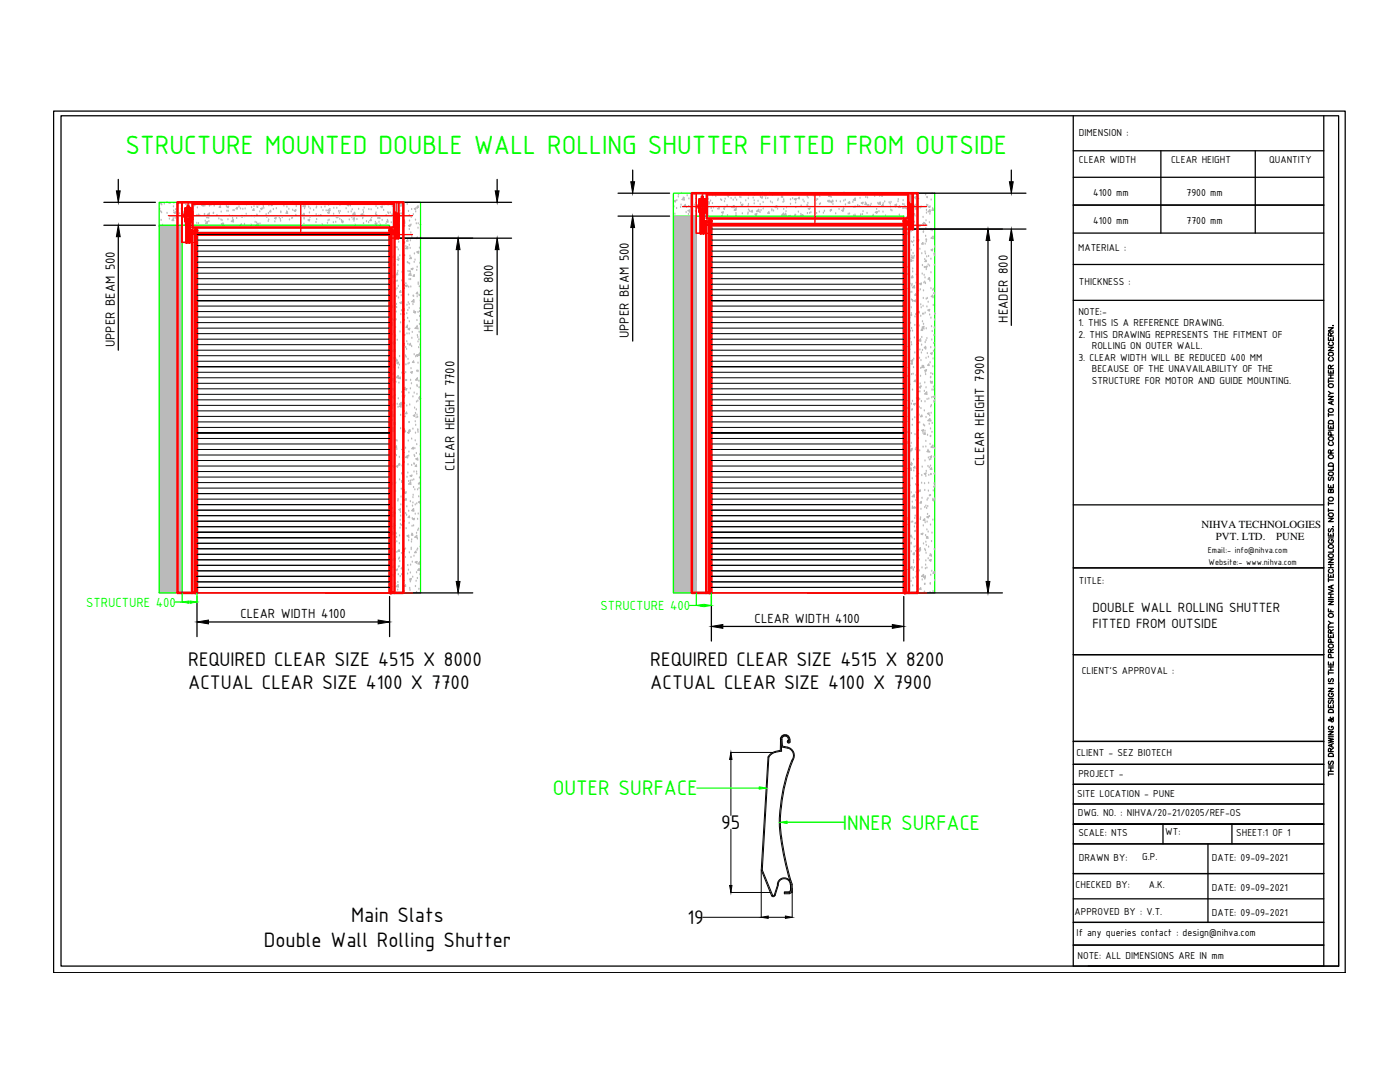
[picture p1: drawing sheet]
<svg xmlns="http://www.w3.org/2000/svg" width="279mm" height="216mm" viewBox="0 0 279 216" stroke-linecap="round" stroke-linejoin="round" font-family="sans-serif">
<defs><g id="words">
<text font-size="5.7" fill="#0f0" x="25" y="30.6">STRUCTURE MOUNTED DOUBLE WALL ROLLING SHUTTER FITTED FROM OUTSIDE</text>
<g font-size="4.5" fill="#0f0">
<text x="110.3" y="158.7">OUTER SURFACE</text>
<text x="168.2" y="165.6">INNER SURFACE</text>
</g>
<g font-size="4.5">
<text x="70.1" y="184">Main Slats</text>
<text x="52.6" y="189">Double Wall Rolling Shutter</text>
</g>
<g font-size="4.2">
<text x="37.5" y="132.9">REQUIRED CLEAR SIZE 4515 X 8000</text>
<text x="37.5" y="137.4">ACTUAL CLEAR SIZE 4100 X 7700</text>
<text x="129.8" y="132.9">REQUIRED CLEAR SIZE 4515 X 8200</text>
<text x="129.8" y="137.4">ACTUAL CLEAR SIZE 4100 X 7900</text>
<text x="143.9" y="165.5">95</text>
<text x="137.2" y="184.4">19</text>
</g>
<g font-size="2.9">
<text x="218" y="122.2">DOUBLE WALL ROLLING SHUTTER</text>
<text x="218" y="125.3">FITTED FROM OUTSIDE</text>
</g>
<g font-size="2.8">
<text x="201.1" y="64.4" transform="rotate(-90 201.1 64.4)">HEADER 800</text>
<text x="22.9" y="69.3" transform="rotate(-90 22.9 69.3)">UPPER BEAM 500</text>
<text x="98.5" y="66.2" transform="rotate(-90 98.5 66.2)">HEADER 800</text>
<text x="125.5" y="67.5" transform="rotate(-90 125.5 67.5)">UPPER BEAM 500</text>
<text x="90.7" y="93.9" transform="rotate(-90 90.7 93.9)">CLEAR HEIGHT 7700</text>
<text x="196.4" y="93" transform="rotate(-90 196.4 93)">CLEAR HEIGHT 7900</text>
<text x="48" y="123.4">CLEAR WIDTH 4100</text>
<text x="150.6" y="124.2">CLEAR WIDTH 4100</text>
</g>
<g font-size="2.8" fill="#0f0">
<text x="17.2" y="121.1">STRUCTURE 400</text>
<text x="119.8" y="121.7">STRUCTURE 400</text>
</g>
<g font-size="2.2">
<text x="215.3" y="27.1">DIMENSION :</text>
<text x="215.3" y="32.5">CLEAR WIDTH</text>
<text x="233.7" y="32.5">CLEAR HEIGHT</text>
<text x="253.3" y="32.5">QUANTITY</text>
<text x="218.2" y="39.1">4100 mm</text>
<text x="236.8" y="39.1">7900 mm</text>
<text x="218.2" y="44.7">4100 mm</text>
<text x="236.8" y="44.7">7700 mm</text>
<text x="215.2" y="50.1">MATERIAL :</text>
<text x="215.3" y="56.8">THICKNESS :</text>
<text x="215.2" y="62.8">NOTE:-</text>
<text x="215.2" y="65.1">1. THIS IS A REFERENCE DRAWING.</text>
<text x="215.2" y="67.4">2. THIS DRAWING REPRESENTS THE FITMENT OF</text>
<text x="215.2" y="72">3. CLEAR WIDTH WILL BE REDUCED 400 MM</text>
<text x="217.9" y="69.7">ROLLING ON OUTER WALL.</text>
<text x="217.9" y="74.3">BECAUSE OF THE UNAVAILABILITY OF THE</text>
<text x="217.9" y="76.6">STRUCTURE FOR MOTOR AND GUIDE MOUNTING.</text>
<text x="239.8" y="105.4">NIHVA TECHNOLOGIES</text>
<text x="242.7" y="107.7">PVT. LTD.</text>
<text x="254.7" y="107.7">PUNE</text>
<text x="215.3" y="116.6">TITLE:</text>
<text x="215.9" y="134.5">CLIENT'S APPROVAL :</text>
<text x="214.8" y="150.8">CLIENT - SEZ BIOTECH</text>
<text x="215.2" y="155.1">PROJECT -</text>
<text x="215" y="158.9">SITE LOCATION - PUNE</text>
<text x="215.1" y="162.9">DWG. NO. : NIHVA/20-21/0205/REF-OS</text>
<text x="215.2" y="166.8">SCALE: NTS</text>
<text x="232.5" y="166.7">WT:</text>
<text x="246.7" y="166.8">SHEET:1 OF 1</text>
<text x="215.3" y="171.7">DRAWN BY:</text>
<text x="228" y="171.7">G.P.</text>
<text x="241.9" y="171.7">DATE: 09-09-2021</text>
<text x="214.7" y="177.3">CHECKED BY:</text>
<text x="229.3" y="177.2">A.K.</text>
<text x="241.9" y="177.7">DATE: 09-09-2021</text>
<text x="214.4" y="182.5">APPROVED BY : V.T.</text>
<text x="241.9" y="182.7">DATE: 09-09-2021</text>
<text x="214.9" y="186.7">If any queries contact : design@nihva.com</text>
<text x="215" y="191.4">NOTE: ALL DIMENSIONS ARE IN mm</text>
</g>
<g font-size="1.8">
<text x="241" y="110.3">Email:- info@nihva.com</text>
<text x="241.2" y="112.7">Website:- www.nihva.com</text>
</g>
</g></defs>
<!-- layer: 0 -->
<g fill="none" stroke="#000" stroke-width=".25">
<path d="M10.7 22.2h257.8v171.9h-257.8zM12.2 23.1h255v169.7h-255zM214.2 23.1v169.7h50v-169.7M214.2 30.1h50M214.2 35.4h50M231.7 30.1v16.4M250.5 30.1v16.4M214.2 40.9h50M214.2 52.8h50M214.2 59.9h50M214.2 46.5h50M265.1 79.1h1l-1 .6h1"/>
<path d="M265.1 73.9v.6h1v-.6M265.1 69.3h1l-1 .7h1M265.1 67.3v.6h1v-.6M265.1 65.4h1l-1 .7h1M265.1 75.7v.7M265.1 78.1l.5 .4M265.1 76.1h1M265.1 75.5h1M265.1 74.8h1M265.3 71.3a.42 .42 0 0 0 0 .6 .42 .42 0 0 0 .6 0 .42 .42 0 0 0 0-.6M265.3 68.3h-.1a.42 .42 0 0 0 .4 .7 .42 .42 0 0 0 .4-.7h-.1M265.6 73.6l-.1-.7h-.3l-.1 .7h1"/>
<path d="M265.6 67l-.1-.6h-.3l-.1 .6h1M265.6 67.5v.4M265.6 74.1v.4M265.6 74.8v.7M266 65h.1M266.1 80l-1 .4 1 .4M266.1 78.5h-.5l-.5 .4M266.1 72.9l-.5 .3M266.1 66.4l-.5 .3M265.1 96.7v.6h1v-.6M265.1 84.8v.7h1v-.7M265.1 82.5v.6"/>
<path d="M265.1 85.8h1M265.1 82.8h1M265.2 92.6a.53 .53 0 0 1 .9 .1v.3h-1zM265.2 95.2l-.1 .2 .1 .5 .3-.1 .3-.6h.2l.1 .2-.1 .5M265.2 84h.8l.1 .6h-1zM265.3 88.2a.42 .42 0 0 0 0 .6 .42 .42 0 0 0 .6 0 .42 .42 0 0 0 0-.6M265.6 97.9l.2-.3h.1l.2 .3v.4h-1v-.4l.2-.3 .2 .1 .1 .6M265.6 90.4l-.1-.5-.3-.1-.1 .6h1M265.6 85.1v.4M265.6 96.9v.4M265.6 86.8v-.5l-.4-.1-.1 .6h1M265.8 80.1v.5"/>
<path d="M266.1 93.3v.5h-1M266.1 89.8l-.5 .3M214.2 113.3h50M214.2 100.7h50M265.1 117.6l1 .4-1 .3M265.1 114.5v.7h1v-.7M265.1 111.6h1l-1 .7h1M265.1 106.4v.6h1v-.6M265.1 103.4h1l-1 .7h1M265.1 100.1v.7M265.1 101.5v.6M265.1 115.4v.7"/>
<path d="M265.1 119.6h1M265.1 119.2h1M265.1 118.6h1M265.1 115.7h1M265.1 113.3h1M265.1 112.6h1M265.1 107.3h1M265.1 101.8h1M265.1 100.5h1M265.2 105.5l-.1 .2 .1 .4 .3-.1 .3-.5 .3 .2-.1 .4M265.3 113.6a.42 .42 0 0 0 0 .6 .42 .42 0 0 0 .6 0 .42 .42 0 0 0 0-.6M265.3 107.7a.42 .42 0 0 0 0 .6 .42 .42 0 0 0 .6 0 .42 .42 0 0 0 0-.6h-.2v.2"/>
<path d="M265.6 106.6v.4M265.6 112.6v.7M265.6 114.8v.4M265.6 118.6v.6M265.8 116.9v.5M266 105.1h.1M266.1 116.7l-1 .4 1 .4M266.1 109.6v.6h-1M264.2 130.6h-50h50M265.1 137.4h1l-1 .6h1M265.1 132.1v.6h1v-.6M265.1 126.6v.6h1v-.6"/>
<path d="M265.1 121.5v.6h1M265.1 120h1l-1 .6h1M265.1 124.8v.7M265.1 134v.6M265.1 139.4h1M265.1 136.4h1M265.1 134.3h1M265.1 133.7h1M265.1 133.1h1M265.1 125.1h1M265.1 123.9l.5 .4M265.2 139.7l-.1 .2 .1 .5 .3-.1 .3-.6h.2l.1 .2-.1 .5"/>
<path d="M265.2 135.4l-.1 .2 .1 .4h.3l.3-.6 .3 .2-.1 .4M265.3 138.3a.42 .42 0 0 0 0 .6 .42 .42 0 0 0 .6 0 .42 .42 0 0 0 0-.6h-.2v.3M265.6 130.2l-.1-.5-.3-.1-.1 .6h1M265.6 126.3l-.1-.5-.2-.2-.2 .3v.4h1M265.6 121.7v.4M265.6 126.8v.4M265.6 132.3v.4M265.6 133.1v.6M265.6 131.2v-.6h-.4l-.1 .6h1M265.6 128.2v-.6h-.4l-.1 .6h1M266.1 124.3h-.5l-.5 .4M266.1 129.6l-.5 .3"/>
<path d="M266.1 125.6l-.5 .4M267.2 136.2v56.6h-50M214.2 147.9h50M214.2 152.5h50M214.2 156.5h50M265.1 147.3l1 .2-1 .3 1 .2-1 .2M265.1 146h1l-1 .6h1M265.1 140.6v.6h1v-.6M265.1 154.5h1M265.1 154.1v.7M265.1 153.9h1M265.1 153.2h1"/>
<path d="M265.1 152.9h1M265.1 147h1M265.2 141.7a.54 .54 0 0 1 .6-.1 .54 .54 0 0 1 .3 .6h-1zM265.2 151.9l-.1 .2 .1 .5 .3-.1 .3-.6h.2l.1 .2-.1 .5M265.2 150.4a.52 .52 0 0 1 .7 0 .52 .52 0 0 1 .2 .5h-1zM265.3 144.9a.42 .42 0 0 0 0 .6 .42 .42 0 0 0 .6 0 .42 .42 0 0 0 0-.6h-.2v.3M265.5 143.1v.2a.48 .48 0 0 1 .5 .2 .48 .48 0 0 1 0 .5h-.3l-.2-.4-.3-.1-.1 .2 .4 .1 .6-.4-.1-.3M265.6 150l-.1-.6-.2-.1-.2 .2v.5h1M265.6 140.8v.4M265.6 153.2v.7M265.8 148.5v.5M266.1 148.4l-1 .3 1 .4"/>
<path d="M266.1 149.3l-.5 .3M214.2 160.4h50M214.2 168.4h50M214.2 174.3h50M214.2 179.4h50M232.1 164.5v3.9M241.1 168.4v15.7M245.9 164.5v3.9M264.2 164.5h-50h50M214.2 184.1h50M214.2 188.6h50"/>
<circle cx="265.6" cy="70.7" r=".45"/>
<circle cx="265.6" cy="76.9" r=".46"/>
<circle cx="265.6" cy="94.5" r=".45"/>
<circle cx="265.6" cy="91.1" r=".46"/>
<circle cx="265.6" cy="87.5" r=".46"/>
<circle cx="265.6" cy="81.9" r=".46"/>
<circle cx="265.6" cy="99.6" r=".46"/>
<circle cx="265.6" cy="110.9" r=".45"/>
<circle cx="265.6" cy="109.1" r=".45"/>
<circle cx="265.6" cy="102.7" r=".46"/>
<circle cx="265.6" cy="122.8" r=".46"/>
<circle cx="265.6" cy="128.9" r=".46"/>
</g>
<g fill="none" stroke="#bababa" stroke-width=".25">
<path d="M135.4 39.3h.1M135.4 38.9h.1M136 38.6h.1M136.4 39.5h.1M136.5 39.4l.1 .5-.5-.1zM137.1 39.1h.1M137.5 39.7h.1M137.9 39h.1M138.7 38.6h-.2l.2 .2 .1-.2M138.9 39.7h.1M139.9 39.4h.1M140.1 38.7h.1"/>
<path d="M140.4 39.1h.1M141.4 39.7h.1M142.2 39.1h.1M142.9 39.2h.1M143.8 39.9h.1M144 40h.1M144.7 38.7h.1M144.7 39.7h.1M145.1 39l.4-.1-.1 .2zM145.4 39.3h.1M145.9 39.6h.1M146.3 39.9h.1"/>
<path d="M146.7 39.5h.1M147 39.9h.1M147.6 39.4h.1M147.9 39.4h.1M149.3 39.7h.1M149.4 39.1h.1M149.4 38.6l-.1 .2h.2v-.2M150.3 39.5h.1M150.6 39h.1M151.8 39.3h.1M151.8 38.8h.1M151.8 39.4l.4-.1-.1 .2z"/>
<path d="M152.1 38.6h.1M152.8 39.7h.1M152.8 38.8l.1 .3-.3-.1zM153.2 39.6h.1M153.5 38.6h.1M154.2 39h.1M155.3 39.7h.1M156 39.1h.1M156.2 39.1v.3l-.3-.1zM156.4 39.9h.1M156.5 38.7h.1M157.8 39.9h.1"/>
<path d="M158.2 39.7h.1M158.5 39.7l.4-.1-.1 .3zM158.7 38.7h.1M158.9 39.9h.1M159.5 39.4v.3l-.2-.1zM160.3 39.9h.1M161.1 39.3h.1M161.3 39.5h.1M162.3 39.1h.1M162.8 39.7l.1 .2h-.3zM163.2 39.8h.1M163.6 39.2h.1"/>
<path d="M164 38.9h.1M165.3 39.1l.4-.3 .1 .4zM165.9 39.4h.1M166.1 38.9h.1M166.2 39.9v.3h-.2zM168.4 38.6h.1M168.6 38.9h.1M168.7 39.9h.1M169.4 38.6h-.3l.3 .2v-.2M170.3 39.9l.4 .1v-.5l-.4 .4M170.7 39.8h.1M171.6 39.6h.1"/>
<path d="M172.8 39.4h.1M173.1 39.5h.1M174.6 39.2h.1M175.5 39.1h.1M175.8 39l.4-.1-.1 .2-.3-.1M177.5 38.8h.1M177.9 38.8h.1M178.7 38.6h.1M179.3 39.8h.1M182 39.4h.1M182.1 39.9h.1M182.5 39.4l.4-.2-.2 .3z"/>
<path d="M182.7 39.7h.1M183.3 39.7h.1M184.7 38.9h.1M185 39.4h.1M185.1 39.4h.1M185.8 39.9h.1M186 38.6h.1M31.9 41.7h.1M31.9 40.5l.3-.1v.3zM32.1 42.2h.1M32.2 44h.1M32.2 42.4h.1"/>
<path d="M32.3 40.9h.1M32.5 44.9h.1M32.8 40.7h.1M33.3 40.4h.1M33.3 42.6h.1M33.8 43.7h.1M33.8 40.4l-.1 .1h.3M34 40.4v.1M34.4 44h.1M34.6 43.6h.1M34.6 43.7l.1 .3h-.3l.2-.3M34.6 41.3h.1"/>
<path d="M34.7 42.1h.1M34.7 40.5h.1M34.7 42.4l.3-.1v.3zM35 43.5h.1M35 41.9h.1M35.2 40.8h.1M35.8 42.7h.1M36.2 41.7h.1M36.2 42.7h.4v-.4l-.3 .4M36.7 43.3h.1M36.9 44.9h.1M37 43.3h.1"/>
<path d="M37 41.8h.1M37.2 43.5h.1M37.3 40.8h.1M37.3 40.8v-.3l-.2 .3h.3M37.5 44.3l.3-.1-.1 .2-.2-.1M37.7 40.9h.1M37.9 44l.1 .3h-.3l.3-.3M38 41.5h.1M38.3 44.6h.1M38.3 42.8h.1M38.4 44.8h.1M38.6 40.9l.3-.1-.1 .2z"/>
<path d="M39.3 44.6h.1M39.3 40.4h.1M39.3 43h.1M39.4 41.5h.1M39.6 44.6h.1M39.7 42.9h.1M39.9 43.1h.1M40.2 41h.1M40.6 40.8l.1 .3-.3-.1zM40.8 42.9h.1M40.8 42.8h.1M40.9 41.1h.1"/>
<path d="M41 44.1h.1M41.3 44.6v-.3l-.3 .3h.3M41.4 44.4h.1M41.4 42.8l.3-.1-.1 .3zM41.6 43v.5M41.6 43l-.4 .4 .4 .1M41.7 44.2h.1M41.7 40.5h.1M41.8 42.7h.1M41.8 41.1h.1M42.1 40.9h.1M42.6 42.6h.1"/>
<path d="M42.6 42.5h.1M42.7 41.1h.1M43.3 43h.1M43.7 43.7h.1M43.8 40.7h.1M44 41.1v.3l-.2-.1zM44.1 43.9h.1M44.1 42.3h.1M44.2 40.8h.1M44.2 44.6l.3-.1-.1 .3zM44.2 40.6h.1M44.3 44h.1"/>
<path d="M44.6 44.9v-.3l-.2 .3h.3M45.2 41.2h.1M45.3 42.1h.1M45.3 41.3l.3-.1-.1 .2zM45.5 43.8h.1M45.5 42.1h.1M45.8 43.1h.1M46.2 44.2l.4-.4v.5zM46.4 43.2h.1M46.4 43.6h.1M46.5 42h.1M46.6 40.5h.1"/>
<path d="M46.7 42h.1M46.7 40.7h.1M47.2 43.6h.1M47.3 41.4l.1 .3-.3-.1zM47.7 41.3h.1M47.9 44.9h.1M48 41.7h.1M48.1 43.2l.3-.2-.1 .3zM48.2 44.8h.1M48.3 43.2h.1M48.5 41.8h.1M48.8 44.8h.1"/>
<path d="M48.8 43.3h.1M48.9 41.7h.1M49.1 42.7h.1M49.2 40.8h.1M50.1 44.9h.1M50.2 41.4h.1M50.2 43.2h.1M50.7 41.7v.3l-.3-.1zM50.7 41.2h.1M50.7 43.3h.1M50.9 44.4h.1M51.1 44.9h.1"/>
<path d="M51.2 44.9h.1M51.2 44.9l.3-.3v.3M51.2 44.5h.1M51.3 42.9h.1M51.3 41.3h.1M51.3 43.1h.1M51.4 41.4h.1M51.7 40.9h.1M51.8 42.3h.1M51.9 44.7h.1M52 41.6l.4-.1-.2 .3zM52.6 41.2h.1"/>
<path d="M52.6 41.6h.1M53.1 42.8h.1M53.2 43.4h.1M53.5 40.8h.1M53.5 44.2h.1M53.6 42.6h.1M53.6 43.9h.1M53.7 41h.1M54 42v.3l-.2-.1zM54.2 41h.1M54.3 41h.1M54.6 41.8h.1"/>
<path d="M54.8 43.5l.3-.1-.1 .3zM54.8 44.3h.1M55.1 41.6h.1M55.6 40.4l.3 .1v-.1M55.7 43.5h.1M56 43.8h.1M56 44.1h.1M56 42.3h.1M56 42.4h.1M56.1 40.7h.1M56.3 43.4h.1M56.7 41.1h.1"/>
<path d="M57.2 42.3h.1M57.3 40.6h.1M57.3 41.3h.1M57.3 42.3l.1 .3-.3-.1zM57.6 41.8h.1M57.8 43.9h.1M58.2 43.6h.1M58.4 43.5h.1M58.4 41.9h.1M58.4 40.4h.1M58.4 40.5h.1M58.7 42l.3-.1-.1 .3z"/>
<path d="M59 42.1h.1M59 43h.1M59.1 41.2h.1M60 40.9h.1M60.1 41.9h.1M60.5 41.2l.4-.4v.5zM60.6 44.7h.1M60.7 43.2h.1M60.7 43.7h.1M60.7 43.5h.1M60.7 42.8h-.3l.3-.2v.3M60.8 41.6h.1"/>
<path d="M61.6 41.3h.1M61.8 42.5h.1M61.8 43.8l-.3 .1 .2 .2 .1-.3M61.9 43.4h.1M61.9 41.7h.1M62.6 42h.1M62.6 40.5l.3-.1v.3zM62.7 40.4h.1M63.1 44.4h.1M63.1 42.8h.1M63.1 41.5h.1M63.2 41.3h.1"/>
<path d="M63.2 43.8h.1M63.6 43.1h.1M64 42.8l-.2 .3h.3l-.1-.2M64.1 41.4h.1M64.3 44.8h.1M64.5 42h.1M64.8 41.3h.1M65.1 42.1h.1M65.3 44.6h.1M65.4 42.4l.3-.1-.1 .3zM65.4 42l.4-.4 .1 .4zM65.5 44.1h.1"/>
<path d="M65.5 42.5h.1M65.6 41h.1M65.7 43.9h.1M66.5 44.4h.1M66.6 42.7h.1M66.6 41.6h.1M67 44.4h.1M67.2 41.6h.1M67.3 43.1l.1 .3h-.3zM67.6 42.2h.1M67.7 42.6h.1M67.8 43.8h.1"/>
<path d="M67.8 40.9h.1M67.9 42.2h.1M67.9 40.7h.1M68.1 44h.1M68.2 44.3l.3-.2-.1 .3zM68.3 44.2h.1M68.9 40.8h.1M69.1 41.6h.1M69.3 40.9l.3-.1-.1 .2-.2-.1M69.5 42.4h.1M69.7 43.9h.1M69.9 41.1h.1"/>
<path d="M70.1 42.3h.1M70.2 43.4h.1M70.3 41.9h.1M70.6 44.1h.1M70.7 43.4l.1 .3h-.3zM70.7 40.5h.1M70.8 42.4l.1 .4-.5-.1zM70.9 44.9h.1M71.2 43.8h.1M71.6 41.8h.1M72.1 42.8l.3-.1-.1 .2zM72.4 43.6h.1"/>
<path d="M72.4 43.4h.1M72.5 42h.1M72.5 44.6h.1M72.5 42.4h.1M72.6 43.1h.1M72.6 40.6h.1M72.7 41.5h.1M73.1 44.2h.1M73.3 40.4l-.1 .1h.2v-.1M73.6 44.4h.1M73.6 41.8h.1M74 43.7l.1 .3h-.3z"/>
<path d="M74.1 41.9h.1M74.2 43.4h.1M74.9 44.6l.3-.1-.1 .3zM74.9 44.4h.1M75 42.8h.1M75 41.2h.1M75 42.5h.1M75.2 43h.1M75.4 41.6h.1M75.6 44.4h.1M75.8 43.1v.5l-.4-.1zM75.8 44.9h.1"/>
<path d="M76 41.3l.3-.2-.1 .3zM76.3 44h.1M76.6 42h.1M76.7 40.5l.1 .3h-.3zM77 44.7h.1M77.1 43h.1M77.3 44h.1M77.4 44l.1 .3h-.3zM77.4 42.4h.1M77.5 40.9h.1M77.5 42.6h.1M77.8 59.7h.1"/>
<path d="M77.8 46.5l.2-.1-.1 .3-.1-.1M77.8 58h.1M77.8 51.7h.1M77.8 54.3h.1M77.8 48.4h.1M77.9 42.5h.1M78 51.3h.1M78 57.4h.1M78 47.5l.1 .3h-.3l.2-.3M78 49.6h.1M78 51.5h.1M78 45.6h.1"/>
<path d="M78.1 44.4h.1M78.2 47.4h.1M78.2 55.1l.3-.1-.1 .3zM78.3 42.9h.1M78.3 41.2h.1M78.4 51.3l.3-.3v.3zM78.5 56.5h.1M78.6 52.9h.1M78.8 49.3h.1M78.8 43.2l.3-.2-.1 .3zM78.8 44.5h.1M78.9 52.3h.1"/>
<path d="M78.9 55.3h.1M79 43.5h.1M79 57.9h.1M79 49.4h.1M79 42.1h.1M79 56.2h.1M79.1 59.2h.1M79.2 57.6h.1M79.2 49.4h.1M79.3 56.1h.1M79.3 47.8h.1M79.3 51.8l.3-.2-.1 .3z"/>
<path d="M79.3 54.5h.1M79.3 54.5l.1 .3h-.3zM79.4 52.9h.1M79.4 54.1h.1M79.4 51.4h.1M79.5 41h.1M79.5 49.9h.1M79.5 57.1h.1M79.5 59.5h.1M79.6 48.3h.1M79.6 46.8h.1M79.7 45.2h.1"/>
<path d="M79.7 46.9h.1M79.7 43.7h.1M79.8 42.1h.1M79.8 51h.1M79.8 40.5h.1M80 58.3v-.3l-.3 .3h.3M80 42.7h.1M80.1 59h.1M80.1 40.8v.3h-.2zM80.2 56h.1M80.2 54.3h.1M80.3 51.8h.1"/>
<path d="M80.4 48.4l.4-.1-.1 .2zM80.5 47.6h.1M80.5 45.9h.1M80.5 59.7h.1M80.5 53.8h.1M80.6 42h.1M80.6 44.6h.1M80.6 47.9h.1M80.7 47.6h.1M80.7 57.6h.1M80.7 56.9h.1M80.7 44.3l.1 .3h-.3z"/>
<path d="M80.7 43.9l.1 .5-.4-.1zM80.8 51h.1M80.8 45.1h.1M80.9 57l.4-.1-.1 .3zM81 49.6l.4-.4v.4zM81 56.6h.1M81 49.2h.1M81.3 40.8h.1M81.3 49.4h.1M81.3 52.4h.1M81.4 48.1v-.3l-.3 .3h.3M81.4 54.2h.1"/>
<path d="M81.5 52.5h.1M81.5 42.2h.1M81.5 58.9h.1M81.6 57.3h.1M81.6 45l.3-.1-.1 .3zM81.6 55.8h.1M81.7 43h.1M81.7 54.2h.1M81.7 45.8h.1M81.7 54.8h.1M81.7 48.9h.1M81.7 44.1h.1"/>
<path d="M81.7 52.6h.1M81.8 51.1h.1M81.9 49.6h.1M81.9 48h.1M81.9 54.3h.1M81.9 55.8h.1M82 46.5h.1M82 57.3h.1M82 51.3l.1 .3h-.3l.2-.3M82 44.9h.1M82 54.9h-.4l.3-.4 .1 .5M82.1 43.4h.1"/>
<path d="M82.1 53.7l.3-.2-.1 .3zM82.2 41.8h.1M82.2 47h.1M82.2 47.4h.1M82.5 59.1h.1M82.5 42.8h.1M82.6 59.8v.5l-.4-.1zM82.7 52.4h.1M82.7 54.8v.3h-.2zM82.7 50.7h.1M82.7 41.6l.3-.1-.1 .3zM82.8 51.9h.1"/>
<path d="M82.9 43.9h.1M83 42.3h.1M83.1 44.6h.1M83.2 47.7h.1M83.2 54h.1M83.2 50.3l.4-.1-.2 .2zM83.3 59.2h.1M83.3 53.3h.1M83.3 41.6h.1M83.3 47.4h.1M83.3 58.3v.3h-.2zM83.4 45.5h.1"/>
<path d="M83.4 41.1l.1 .3-.3-.1zM83.5 44.6h.1M83.5 56.8h.1M83.5 56.5h.1M83.5 50.6h.1M83.6 58.9h.1M83.7 57.2h.1M83.7 49.5h.1M83.8 52.5h.1M83.9 50.5h.1M83.9 44.8v.1M83.9 58.8l-.2 .1 .2 .1"/>
<path d="M134.5 41.3h.1M134.5 40.1l.4-.1-.1 .3zM134.7 42.7h.1M135 41.6h.1M135.1 40h.1M135.8 41.4h.1M135.9 40.9h.1M136.8 40.8v.3h-.2zM136.9 42.4h.1M137 41.4h.1M137.3 42l.4-.1-.1 .2zM137.4 42.8h.1"/>
<path d="M137.4 41.2h.1M137.6 42.4h.1M138.5 40.9h.1M138.8 42.2h.1M138.8 40.5h.1M139.4 41.5h.1M139.7 41.9h.1M139.8 42.4h.1M139.9 40.9h.1M140 40.4h.1M140.1 41.1l.1 .3h-.3zM140.6 42h.1"/>
<path d="M141.2 40.5l.3 .2v-.3l-.2 .1M141.3 40.5h.1M141.5 40.2l-.4 .4 .4 .1v-.5M141.8 40.1h.1M141.9 41.6h.1M142.1 42.1h.1M142.2 40.6h.1M142.4 41.5h.1M143.4 41.4l.1 .3-.3-.1 .3-.2M143.5 41.6h.1M144 42.4l.3-.1v.2l-.3-.1M144.2 43.1h.1"/>
<path d="M144.4 41.7h.1M144.6 41.8h.1M144.6 40.2h.1M144.7 41.4h.1M145.1 41h.1M145.2 43h.1M146.4 41.2h.1M146.5 41v.4h-.4zM146.8 41.7v.3l-.3-.1 .3-.2M146.9 43h.1M146.9 42.6h.1M146.9 41.5h.1"/>
<path d="M146.9 41.8h.1M147.8 40.5h.1M147.9 40.9l.3-.1v.2zM148.2 42.7h.1M148.8 40.1h.1M149.3 42.7h.1M149.3 41.2h.1M149.3 42.5h.1M149.4 40.8h.1M149.4 41.9h.1M149.6 42.1h.1M150.1 42l.1 .3-.3-.1 .2-.2"/>
<path d="M150.5 40.7h.1M150.5 40.1h.1M150.7 42.7l.3-.1-.1 .3zM151 42.1l.4-.3 .1 .4zM151.1 42.3h.1M151.3 40.2h.1M151.7 42.4h.1M151.7 40.8h.1M151.9 42h.1M152.3 40.4h.1M152.3 41.7h.1M153.5 42.6l-.1-.3-.2 .2 .3 .1"/>
<path d="M153.8 40.3h.1M154 42.1h.1M154 41.9h.1M154.1 40.5h.1M154.4 42.1h.1M154.6 41.3l.3-.2-.1 .3zM155 41.2h.1M155.2 41.7h.1M155.2 40h.1M156.3 40.4h.1M156.4 41.8h.1M156.4 40.2h.1"/>
<path d="M156.4 43l-.4-.1 .4-.4v.5M156.8 42.9v-.3l-.2 .2 .3 .1M156.9 42.2h.1M157 41.5h.1M157.4 43.1l.3-.1v.1M157.8 40.8h.1M158.7 43h.1M158.8 43h.1M158.8 40.5h.1M158.8 41.4h.1M159.3 42.3h.1M159.8 42.8h.1"/>
<path d="M159.9 41.1h.1M159.9 43.1h.1M159.9 43.1l.2-.2 .1 .2M160.3 43.1h.1M160.5 40.3h.1M161.1 41h.1M161.1 42.6h.1M161.2 41.1h.1M161.2 40.6h.1M161.3 41.6l.4-.1-.2 .3zM161.6 42.6h.1M161.8 42.4h.1"/>
<path d="M162.8 40.1h.1M162.8 40.7h.1M163 42.6h.1M163.5 42.3h.1M163.6 40.8h.1M163.7 40.7h.1M164.3 42.5h.1M164.5 42.1h.1M165.2 40.1l.4-.1-.1 .3zM165.3 40.2h.1M165.7 42.1h.1M165.7 42h.1"/>
<path d="M165.8 40.3h.1M165.9 42h.1M166 40.5h.1M166.2 40.8h.1M166.8 42.7h.1M166.9 40.2h.1M167.5 41.8h.1M167.7 40.3h.1M168.3 41.6h.1M168.3 41.9l-.3 .1 .2 .1 .1-.2M168.4 40.1h.1M168.4 41.7h.1"/>
<path d="M168.7 40.9h.1M169.3 42.7h.1M169.5 42.7h.1M169.5 40.2l.1 .3h-.3zM170.2 40.4h.1M170.3 43.1h.1M170.4 41.4h.1M170.6 42.9h.1M170.7 41.3h.1M171.1 41.2h.1M171.2 41h.1M171.6 41.2h.1"/>
<path d="M171.8 42.9h.1M171.9 40.5l.3-.1v.3zM172.1 42.8h.1M172.2 42.2h.1M172.7 40.5h.1M172.8 40.5l.1 .3h-.3l.3-.3M173 42.6h.1M173.1 41h.1M173.3 41h.1M173.7 41.1h.1M173.8 40.8h.1M174.3 43h.1"/>
<path d="M174.7 42.4l.3-.2-.1 .3zM174.9 41.8h.1M175 42.4h.1M175.2 40.6h.1M175.4 42.2h.1M175.5 40.7h.1M175.6 40.3l.1 .5-.4-.1M175.7 40.3l-.4 .4M176.2 41.2h.1M176.2 40.8l.1 .3h-.3l.2-.3M176.2 42.3h.1M176.3 40.6h.1"/>
<path d="M176.6 40.3h.1M176.7 43.1h.1M177.4 40.5h.1M177.7 40.7h.1M177.7 41.3h.1M177.8 41.9h.1M177.8 40.4h.1M178 42.1h.1M178.6 40.9l.3-.1-.1 .2zM178.7 41.3h.1M179.2 40.2h.1M179.5 42.9h.1"/>
<path d="M179.5 41.1l.1 .3h-.3zM180.2 40.8h.1M180.2 41.6h.1M180.2 40h.1M180.2 41.5l.4-.4 .1 .4zM180.4 52.6h.1M180.4 46.7h.1M180.4 46.1l.2-.1-.1 .3-.1-.1M180.4 40.8h.1M180.4 58.5h.1M180.5 52.9h.1M180.6 55.9h.1"/>
<path d="M180.6 51.8h.1M180.7 50.1h.1M180.8 45.7h.1M180.8 54.8l.3-.2-.1 .3zM180.8 48.1l.1 .3h-.3zM180.9 43.4h.1M180.9 41.7h.1M181.1 41.4h.1M181.1 53.4h.1M181.2 57.7h.1M181.2 46.4l.1 .4h-.4l.4-.4M181.4 45h.1"/>
<path d="M181.4 42.7l.3-.1-.1 .3zM181.5 50.5h.1M181.5 52.1h.4l-.1-.4-.3 .4M181.6 51.9h-.3l.2-.3v.3M181.6 58.4h.1M181.6 56.7h.1M181.7 43.3h.1M181.8 46.3h.1M181.8 49.9h.1M181.9 59.8h.1M181.9 48.2h.1M181.9 51.4l.3-.1-.1 .2z"/>
<path d="M182 58.3h.1M182 57.1h.1M182 51.1h.1M182 45.2h.1M182 56.8h.1M182.1 55.2h.1M182.1 41.5h.1M182.1 55.4h.1M182.1 60h.1M182.1 55.1l.1 .3h-.3l.2-.3M182.1 57.4l.4-.4v.4zM182.1 53.7h.1"/>
<path d="M182.1 54.3h.1M182.1 48.4h.1M182.2 42.4h.1M182.2 52.1h.1M182.2 50.6h.1M182.3 49h.1M182.4 47.4h.1M182.4 48.1h.1M182.4 51.5h.1M182.4 45.9h.1M182.4 51.1h.1M182.5 44.4h.1"/>
<path d="M182.5 42.8h.1M182.6 41.3h.1M182.6 43.1h.1M182.7 40.9h.1M182.8 58.6v.3h-.2zM182.8 56.5h.1M182.9 54.8h.1M182.9 41.7v-.3l-.2 .3h.3M183 53h.1M183 48l.4-.1-.1 .3zM183.1 48.1h.1M183.1 58.1h.1"/>
<path d="M183.1 52.2h.1M183.1 40.4h.1M183.1 56h.1M183.1 46.4h.1M183.1 46.3h.1M183.3 45.7h.1M183.3 58.1h.1M183.5 44.9l.1 .3h-.3l.2-.3M183.5 56.6l.4-.1-.1 .3zM183.6 49.7h.1M183.6 41.5h.1M183.7 57.8h.1"/>
<path d="M183.8 41.3h.1M184 50.6h.1M184.1 54.7h.1M184.1 53h.1M184.2 48.4v.3h-.2zM184.2 44.6l.3-.1-.1 .3zM184.2 43.4h.1M184.3 59.5h.1M184.3 46.4h.1M184.3 58h.1M184.3 46.3h.1M184.3 44.6h.1"/>
<path d="M184.4 56.5h.1M184.4 54.9h.1M184.5 53.4h.1M184.6 51.8h.1M184.6 56.3h.1M184.6 50.3h.1M184.6 55.4h.1M184.6 48.7h.1M184.7 56.6h.1M184.7 50.7h.1M184.7 44.8h.1M184.7 53.2l.3-.1-.1 .3z"/>
<path d="M184.7 47.1h.1M184.8 45.6h.1M184.8 44.1h.1M184.8 47.9h.1M184.8 51.9l.1 .3h-.3zM184.9 48.2h.1M184.9 59.7h.1M184.9 53.8h.1M184.9 42.5h.1M184.9 42h.1M184.9 47.9h.1M184.9 41h.1"/>
<path d="M184.9 51.3h.1M185.1 59.5h.1M185.2 41h.1M185.2 52.9h.1M185.3 51.2h.1M185.3 41.3l.3-.2-.1 .3zM185.4 55.4l.1 .3h-.3zM185.5 53.1h.1M185.5 44.4h.1M185.6 42.7h.1M185.6 56.1h.1M185.6 41.9l.1 .4-.5-.1z"/>
<path d="M185.8 45.9h.1M185.8 54.4h.1M185.8 57.6h.1M185.8 51.7h.1M185.8 45.8h.1M185.8 47.5l.4-.4 .1 .5zM185.8 49.9l.3-.2-.1 .3zM185.9 59.2l.2-.3 .1 .3zM186 46h.1M186.1 41.6h.1M186.2 57.9h.1M186.2 59.4h.1"/>
<path d="M186.3 42l-.1-.3-.2 .2 .3 .1M186.3 57.7h.1M186.4 50.7h.1M186.5 51h.1M186.5 49.3h.1M186.5 52.7v.2M186.5 58.4l-.2 .1 .2 .2M77.8 65l.1-.2 .1 .3-.2-.1M77.8 67.1l.1-.1-.1 .3M77.8 78.1h.1M77.8 77.8h.1M77.8 72h.1"/>
<path d="M77.8 66.1h.1M77.8 60.2h.1M77.9 64.7l.4 .1-.1-.4-.3 .4M78 71h.1M78 75.1h.1M78 69.2h.1M78 63.3h.1M78 69.7h.1M78 75.8l.4-.1-.1 .2zM78.2 63.7h.1M78.3 66.7h.1M78.3 61.3h.1"/>
<path d="M78.4 79.3h.1M78.5 77.8h.1M78.5 74.7h.1M78.5 70l.4-.3v.4zM78.5 73h.1M78.6 76.2h.1M78.6 68.2v.3h-.3zM78.6 74.7h.1M78.6 73.1h.1M78.6 75.8h.1M78.7 63.8l.3-.1-.1 .3zM78.7 71.6h.1"/>
<path d="M78.7 66.3h.1M78.8 70h.1M78.8 64.6h.1M78.8 68.5h.1M78.9 66.9h.1M78.9 68.6h.1M78.9 78.9h.1M78.9 73h.1M78.9 65.3h.1M78.9 67.1h.1M78.9 61.2h.1M79 63.8h.1"/>
<path d="M79 71.6h.1M79 76.3h.1M79.1 62.3h.1M79.1 60.7h.1M79.1 61.4h.1M79.2 71.7l.1 .3h-.3zM79.2 72.4l.3-.1-.1 .3zM79.3 67.9h.1M79.4 75l.1 .4-.4-.1zM79.5 79.6h.1M79.5 73.4h.1M79.6 76.4h.1"/>
<path d="M79.7 72.8h.1M79.7 71.1h.1M79.8 66.2h.1M79.8 75.3l.1 .3-.3-.1 .3-.2M79.8 60.4l.3-.1-.1 .3zM80 64.4h.1M80 62.8h.1M80.1 62h.1M80.2 78.3h.1M80.2 74.5h.1M80.3 69l.3-.1-.1 .3zM80.5 71.1h.1"/>
<path d="M80.5 66h.1M80.5 77.4h.1M80.5 71.5h.1M80.5 78.8v.3l-.2-.1zM80.5 65.6h.1M80.6 61.5l.1 .3h-.3l.2-.3M80.7 79.4h.1M80.7 74.6h.1M80.7 63.9h.1M80.7 77.8h.1M80.7 68.7h.1M80.7 62.8h.1"/>
<path d="M80.8 79h.1M80.8 66.9h.1M80.8 77.5h.1M80.8 77.7l.4-.2-.1 .3zM80.9 75.9h.1M80.9 71h.1M81 74.4h.1M81 69.3h.1M81 72.8h.1M81.1 71.3h.1M81.1 69.7h.1M81.1 75.9h.1"/>
<path d="M81.2 68.2h.1M81.2 62.6h.1M81.2 66.6h.1M81.2 60.9h.1M81.3 65.1v.2h-.2zM81.3 65.1h.1M81.4 63.5h.1M81.4 62h.1M81.4 68.7h.1M81.4 71.7h.1M81.4 72.6h.1M81.4 65.6l.3 .2 .1-.3-.3 .1"/>
<path d="M81.5 60.4h.1M81.6 78.4h.1M81.6 61.5h.1M81.6 72.5h.1M81.6 66.6h.1M81.6 60.7h.1M81.7 64.2h.1M81.9 77.6h.1M81.9 68.5v.3h-.2zM81.9 75.9h.1M82 74.3l.3-.1-.1 .3zM82 73.6h.1"/>
<path d="M82.1 76.6h.1M82.2 69.2h.1M82.2 67.5h.1M82.3 66.3h.1M82.4 79.2h.1M82.4 60.8h.1M82.6 72.3l-.1-.3-.2 .3h.3M82.6 62.3l.3-.1-.1 .2zM82.6 62.1h.1M82.7 78.4h.1M82.7 70.8h.1M82.8 65.5l.4-.4 .1 .5z"/>
<path d="M82.9 62.4h.1M83 71.2h.1M83.1 70.9l.3-.1-.1 .3zM83.1 75.8h.1M83.2 74.1h.1M83.2 75.6l.1 .2h-.3l.2-.2M83.2 78.7h.1M83.2 64h.1M83.2 76.9h.1M83.2 71h.1M83.3 77.1h.1M83.3 65.1h.1"/>
<path d="M83.3 75.6h.1M83.3 67h.1M83.4 74h.1M83.4 67.3h.1M83.4 72.5h.1M83.4 65.6h.1M83.4 74.2h.1M83.4 68.2h.1M83.4 62.3h.1M83.5 70.9h.1M83.6 69.4h.1M83.6 67.8h.1"/>
<path d="M83.6 76.1h.1M83.6 66.3h.1M83.6 77.4h.1M83.7 64.7h.1M83.8 63.1h.1M83.8 61.6h.1M83.8 70.4v.5l-.3-.1zM83.8 68.8h.1M83.8 79.1l.1 .3-.3-.1zM83.9 60.1h.1M83.9 68.9h.1M83.9 61.9l-.2 .2h.2"/>
<path d="M83.9 79.4l-.3 .1 .2 .2 .1-.2M180.4 66.9h.1M180.4 78.6h.1M180.4 66.7l.1-.1-.1 .3M180.4 79.4h.1M180.6 70.2h.1M180.7 72.2h.1M180.7 75.4l.3-.1-.1 .3zM180.7 75.2h.1M180.7 65.6v-.3l-.2 .3h.3M180.9 61.8h.1M180.9 65h.1"/>
<path d="M181.1 75.2h.1M181.1 73.5h.1M181.2 78.5h.1M181.3 60.7h.1M181.3 76.9h.1M181.3 77h.1M181.3 63.4l.3-.1-.1 .2zM181.3 75.4h.1M181.3 66.7h.1M181.4 73.8h.1M181.4 65.1h.1M181.4 68.8v.3h-.3z"/>
<path d="M181.5 72.2h.1M181.5 70.7h.1M181.6 69.2h.1M181.6 69.8h.1M181.6 76.8h.1M181.6 67.6h.1M181.7 66.1h.1M181.7 64.5h.1M181.8 63h.1M181.8 72l.3-.1-.1 .3zM181.8 61.4h.1M181.8 62.6h.1"/>
<path d="M181.8 68.4h.1M181.9 65.6h.1M181.9 74.7h.1M181.9 68.8h.1M181.9 62.9h.1M182 72.3l.1 .3h-.3zM182.1 77.8h.1M182.1 72h.1M182.1 66.1h.1M182.1 60.1h.1M182.2 74.7h.1M182.3 73.3h.1"/>
<path d="M182.4 71.7h.1M182.4 60l.3-.1v.2zM182.5 67.4h.1M182.6 70.4h.1M182.6 64.9h.1M182.6 63.2h.1M182.7 76.1v-.3l-.3 .3h.3M182.8 60.2h.1M182.8 75h.1M182.9 79.5h.1M183 68.7l.2-.2v.3zM183 75.8h.1"/>
<path d="M183 69.8h.1M183.1 66.5h.1M183.1 64h.1M183.1 62.3v.5l-.4-.1zM183.2 72.3h.1M183.2 75.3h.1M183.2 79.9h.1M183.3 79.4l.1 .3-.3-.1 .2-.2M183.3 78.2h.1M183.3 68l.4-.4 .1 .5zM183.4 65.1h.1M183.4 62.1l.1 .3h-.3z"/>
<path d="M183.5 77.2l.3-.1-.1 .3zM183.5 71.5h.1M183.5 79.7h.1M183.6 78.2h.1M183.6 69.8h.1M183.6 76.6h.1M183.7 75.1h.1M183.8 73.5h.1M183.8 60.8h.1M183.8 63.1h.1M183.8 72h.1M183.8 77.1h.1"/>
<path d="M183.8 61.4h.1M183.9 70.4h.1M183.9 68.9h.1M184 67.3h.1M184.1 65.8h.1M184.1 73.1h.1M184.1 65.3l.3-.2-.1 .3zM184.1 64.2h.1M184.1 69.9h.1M184.1 62.7h.1M184.1 65.9h-.3l.3-.3v.3M184.2 61.1h.1"/>
<path d="M184.3 64.7h.1M184.3 72.9l.1 .4h-.4zM184.3 62.7h.1M184.4 65.7h.1M184.5 78.1h.1M184.6 76.4h.1M184.6 78.6l.3-.4 .1 .5zM184.6 73.9l.2 .1 .1-.2-.3 .1M184.6 74.3h.1M184.6 68.4h.1M184.6 62.5h.1M184.7 69.1l.1 .3h-.3l.2-.3"/>
<path d="M184.7 74.7h.1M184.7 69.7h.1M184.8 68h.1M184.8 77.4h.1M184.8 71.5h.1M184.9 65.6h.1M185 67.5h.1M185 61.2h.1M185 79.7h.1M185.1 70.6h.1M185.2 61.9l.3-.1-.1 .2zM185.2 60.3h.1"/>
<path d="M185.3 71.3h.1M185.4 79.6h.1M185.4 72.6v.3h-.2zM185.5 62.9h.1M185.6 72.4h.1M185.7 75.4h.1M185.7 76.2h.1M185.7 70.5l.3-.1v.3zM185.7 75.3h.1M185.7 69.4h.1M185.8 74.5h.1M185.8 63.5h.1"/>
<path d="M185.9 65.2h.1M186 79.4h.1M186 67.8h.1M186 77.8h.1M186 76.1v.3h-.2zM186 76.3h.1M186 66.2h.1M186.1 74.7h.1M186.2 73.2h.1M186.2 71.6h.1M186.2 79.1l.3-.1v.3zM186.3 60.9h.1"/>
<path d="M186.3 77.8h.1M186.3 70.1h.1M186.3 77.2h.1M186.3 68.5h.1M186.4 67h.1M186.5 65.4h.1M186.5 63.9h.1M186.5 69.4h.1M186.5 62.7h.1M186.5 79.7l-.1 .2h.1M77.8 99.5h.1M77.8 97.9h.1"/>
<path d="M77.8 98.2h.1M77.8 95.5h.1M77.8 89.6h.1M77.8 83.8h.1M77.8 82.1v.1M77.8 82.2h.1M77.8 87.7h.1M77.8 96.4h.1M77.8 81.2h.1M77.8 97.5h.1M77.9 94.8h.1M77.9 93.3h.1"/>
<path d="M77.9 98.7h.1M77.9 92.8h.1M78 91.7h.1M78 91.5h.1M78 86.9h.1M78 81h.1M78 96.4l.3-.1-.1 .3zM78 89.8h.1M78 90.2h.1M78.1 88.6h.1M78.1 90.3h.1M78.1 87.1h.1"/>
<path d="M78.2 85.5h.1M78.2 83.1h.1M78.3 84h.1M78.3 81.4h.1M78.3 82.4h.1M78.3 83h.1M78.4 80.9h.1M78.4 86h.1M78.4 85.5l.1 .3h-.3l.3-.3M78.5 93.1h.1M78.6 84.4l.3-.1-.1 .3zM78.7 84.7h.1"/>
<path d="M78.8 95.2h.1M78.9 96.6h.1M78.9 90.7h.1M78.9 84.8h.1M78.9 98.1h.1M79 96.4h.1M79 87.9h.1M79.1 93l.3-.1-.1 .3zM79.1 90.9h.1M79.1 89v.3l-.2-.1zM79.2 89.7h.1M79.2 88h.1"/>
<path d="M79.3 80.7h.1M79.4 100h.1M79.4 99.7h.1M79.4 81.3h.1M79.7 92.7h.1M79.7 91.3h.1M79.7 80.7l.4-.4v.4zM79.7 81.1l.3-.2v.3zM79.7 95.7h.1M79.7 92.5l.1 .3-.3-.1zM80 85.5h.1M80 82.9h.1"/>
<path d="M80 99.2h.1M80.1 97.6h.1M80.2 96.1h.1M80.2 96.3h.1M80.2 96.3l.2-.3v.3M80.2 96.3h.3M80.2 94.5h.1M80.2 94.6h.1M80.2 89.7l.3-.1v.2zM80.2 93h.1M80.2 81.3h.1M80.3 91.4h.1"/>
<path d="M80.3 97.6h.1M80.3 86l.4-.4 .1 .4zM80.4 89.9h.1M80.4 88.3h.1M80.4 87.8h.1M80.5 86.1h.1M80.5 95.1h.1M80.5 89.2h.1M80.5 86.8h.1M80.5 83.3h.1M80.5 85.2h.1M80.6 83.7h.1"/>
<path d="M80.6 90.4h.1M80.6 98.2h.1M80.7 82.1h.1M80.7 97.9h.1M80.7 92.3h.1M80.7 86.4h.1M80.7 80.5h.1M80.7 80.6h.1M80.7 98.3l.4-.1-.1 .3zM80.8 83.2h.1M80.9 86.2h.1M80.9 89.4h.1"/>
<path d="M81 91.3l.3-.4 .1 .4zM81 99.5l.1 .3h-.3l.3-.3M81.2 81h.1M81.2 82.5l-.1-.3-.2 .3h.3M81.2 95.2h.1M81.4 86.3l.3-.1-.1 .3zM81.4 94.4h.1M81.4 92.7h.1M81.5 88h.1M81.6 91h.1M81.6 96.1h.1M81.6 96.6l.3-.4 .1 .4z"/>
<path d="M81.6 90.2h.1M81.6 84.3h.1M81.6 86h.1M81.7 84.3h.1M81.8 80.8h.1M81.8 85.8l.1 .2h-.3l.2-.2M81.9 94.9l.3-.1-.1 .3zM81.9 96h.1M82.2 92.9h.1M82.2 87.6h.1M82.2 89.5l.3-.2v.3zM82.2 95.9h.1"/>
<path d="M82.4 85.6h.1M82.4 99.3h.1M82.5 98.8h.1M82.5 82.9l.3-.1-.1 .3zM82.5 97.3h.1M82.6 95.7h.1M82.6 92.6h.1M82.6 94.2h.1M82.7 90.9h.1M82.7 92.6h.1M82.7 91.1h.1M82.7 81.4h.1"/>
<path d="M82.8 89.5h.1M82.8 97.7h.1M82.9 88h.1M82.9 84.1h.1M82.9 86.4h.1M82.9 82.5h.1M83 84.9h.1M83 91.6l.3-.2-.1 .3zM83 83.3h.1M83.1 81.8h.1M83.1 90.5h.1M83.1 92.8v.3l-.2-.1z"/>
<path d="M83.1 80.2h.1M83.1 94.2h.1M83.2 94.6h.1M83.2 88.7h.1M83.2 82.8h.1M83.3 83.3h.1M83.3 97.7h.1M83.4 85.8h.1M83.4 91.8h.1M83.4 85.9h.1M83.4 80h.1M83.4 86.3h.1"/>
<path d="M83.6 99.1h.1M83.6 97.5h.1M83.7 95.4h.1M83.8 96.5l-.1-.2-.2 .2h.3M83.8 90.7h.1M83.9 89.1h.1M180.4 87.3h.1M180.4 98.7h.1M180.4 99.9l.1-.1v.3h-.1M180.4 83l.2-.2v.4h-.2M180.5 98.6h.1M180.5 97.1h.1"/>
<path d="M180.5 98.7h.1M180.6 92h.1M180.6 96l.3-.1-.1 .3zM180.6 95.5h.1M180.6 90.3h.1M180.6 82.6l.1 .2h-.3zM180.7 94h.1M180.7 92.4h.1M180.8 90.9h.1M180.8 91.5h.1M180.8 89.3h.1M180.8 83.6h.1"/>
<path d="M180.9 87.8h.1M180.9 94.5h.1M180.9 81.9h.1M181 86.2h.1M181 84.7h.1M181 83.1h.1M181 84.3h.1M181.1 93.6h.1M181.1 81.6h.1M181.2 80h.1M181.2 84l.3-.1-.1 .3zM181.2 88.1l.1 .4h-.5z"/>
<path d="M181.3 86v.3h-.3zM181.3 85.2h.1M181.4 80h.1M181.4 96.3h.1M181.5 98.6h.1M181.5 99.3h.1M181.6 96.9h.1M181.7 92.7l.3-.2-.1 .3zM181.7 89.1h.1M181.8 90.2h.1M181.8 93.4l.1 .4h-.4zM181.8 88.5h.1"/>
<path d="M181.8 98.3h.1M181.9 92.4h.1M181.9 86.5h.1M181.9 80.6h.1M181.9 89.6l.1 .3-.3-.1zM182 81.9h.1M182.1 84.9h.1M182.1 81.7h.1M182.1 95.5h.1M182.1 89.6h.1M182.1 99.1l.3-.4 .1 .4zM182.1 80.1h.1"/>
<path d="M182.1 83.8h.1M182.3 91.8h.1M182.3 80.6l.4-.1-.2 .3zM182.4 94h.1M182.5 93.1l.1 .3-.3-.1 .3-.2M182.6 83.3h.1M182.6 86.7h.1M182.7 89.7h.1M182.7 96.7h.1M182.8 99.9h.1M182.8 98.3h.1M182.8 95.1h.1"/>
<path d="M182.8 89.3l.4-.2-.1 .3zM182.9 96.8h.1M183 95.2h.1M183 88.3h.1M183 99.3h.1M183 93.5h.1M183 87.5h.1M183 93.7h.1M183 81.6h.1M183 98.8h.1M183.1 92.1h.1M183.1 86.6h.1"/>
<path d="M183.1 90.6h.1M183.2 89h.1M183.2 96.6v.2h-.2zM183.2 87.5h.1M183.3 85.9h.1M183.3 91.6h.1M183.3 98.3h.1M183.3 94.6h.1M183.3 97.9l.4-.1-.1 .3zM183.4 84.4h.1M183.4 82.8h.1M183.5 81.3h.1"/>
<path d="M183.5 84.4h.1M183.5 89.9h.1M183.8 81.5h.1M183.9 80.1h.1M183.9 96.4h.1M184 94.9h.1M184 82.8v.3h-.3zM184 85.9l.3-.1-.1 .2zM184 99.4h.1M184.1 93.2h.1M184.2 89.2h.1M184.2 86.5h.1"/>
<path d="M184.3 84.8h.1M184.5 82h.1M184.5 94.5l.3-.1-.1 .3zM184.5 85h.1M184.5 96.5h.1M184.6 97.9h.1M184.6 92h.1M184.6 86h.1M184.6 80.2h.1M184.6 86.3v.3h-.2zM184.8 88.1h.1M184.8 95.1h.1"/>
<path d="M184.8 89.2h.1M184.8 83.3h.1M184.9 94.1h.1M185 99.8h.1M185.1 86.9h.1M185.1 82.5l.3-.1-.1 .3-.2-.2M185.2 89.9h.1M185.2 93.1h.1M185.2 99.5h.1M185.2 83.9l.4-.3v.4zM185.2 89.9l.1 .3-.3-.1zM185.3 91.4h.1"/>
<path d="M185.3 98h.1M185.3 96.4h.1M185.4 94.9h.1M185.4 93.3h.1M185.4 84.7h.1M185.5 91.8h.1M185.5 98.9h.1M185.5 90.2h.1M185.5 83h.1M185.6 88.7h.1M185.6 91.1l.3-.1-.1 .3zM185.7 87.1h.1"/>
<path d="M185.7 85.6h.1M185.7 98.9h.1M185.7 93h.1M185.7 91.7h.1M185.7 94.7h.1M185.7 81.2h.1M185.8 84h.1M185.8 82.5h.1M185.8 94.7h.1M185.9 80.9h.1M185.9 93.4l.1 .3-.3-.1 .2-.2M186 86.3h.1"/>
<path d="M186 84.5h.1M186.1 99.8l.4-.2-.2 .3zM186.2 99.6h.1M186.2 88.8v.5l-.4-.1zM186.3 97.9h.1M186.4 80.2h.1M186.4 96.5h.1M186.4 91.2h.1M186.5 99.6h.1M186.5 89.5h.1M186.5 97v-.2l-.2 .3h.2M186.5 94.4l-.1 .1 .1 .1"/>
<path d="M77.8 117.1l.4-.1-.1 .2zM77.9 116.4h.1M77.9 110.5h.1M77.9 100.5h.1M77.9 104.5h.1M78 109.9h.1M78 116.8h.1M78.2 106l.1 .5-.5-.1zM78.2 109.6h.1M78.2 101.5h.1M78.3 102.7l.1 .3-.3-.1zM78.4 114.9h.1"/>
<path d="M78.4 111.7l.5 .1-.1-.4-.3 .3M78.5 102.3h.1M78.5 113.2h.1M78.5 105.1l.3-.2-.1 .3zM78.6 105.4h.1M78.7 106.5h.1M78.7 104.8h.1M78.8 114.2h.1M78.9 108.4h.1M78.9 102.5h.1M78.9 114.5h.1M78.9 116.5h.1"/>
<path d="M79 113.7l.3-.1-.1 .3zM79 106.5v-.3l-.2 .3h.3M79.1 117l.3-.3 .1 .4zM79.1 107.2h.1M79.2 110.2h.1M79.2 108.1h.1M79.4 117.8h.1M79.4 116.2h.1M79.5 114.7h.1M79.5 113.1h.1M79.6 111.6h.1M79.6 109.7l.1 .3"/>
<path d="M79.6 101.7l.3-.2-.1 .3zM79.7 110h.1M79.7 113.1h.1M79.7 109.7l-.3 .3h.3M79.7 108.5h.1M79.7 111.4h.1M79.7 106.9h.1M79.8 112h.1M79.8 105.4h.1M79.9 103.8h.1M79.9 115h.1M79.9 102.3h.1"/>
<path d="M79.9 104.6h.1M80 103h.1M80 100.7h.1M80.1 104.8h.1M80.1 110.3l.3-.1-.1 .3zM80.2 114.7h.1M80.3 113.2v.3h-.2zM80.4 100.6h.1M80.4 106.2h.1M80.4 112.8h.1M80.4 106.9h.1M80.5 101h.1"/>
<path d="M80.5 116.9h.1M80.6 115.9h.1M80.6 110h.1M80.6 104.1h.1M80.7 118h.1M80.7 109.7h.1M80.9 111.2h.1M80.9 116.7l.1 .3h-.3zM80.9 109.5h.1M81 102.5h.1M81.1 105.5h.1M81.1 102.8h.1"/>
<path d="M81.2 101.1h.1M81.2 106.9l.3 .2 .1-.3-.3 .1M81.4 114.5h.1M81.4 112.8h.1M81.5 113.8h.1M81.6 107.9h.1M81.6 102h.1M81.6 107.3h.1M81.6 104.4h.1M81.7 110.3h.1M81.7 103v.3l-.2-.1zM81.8 117.4h.1"/>
<path d="M81.8 115.6l.3-.2-.1 .3zM81.8 117.8h.1M81.9 115.9h.1M81.9 100.1h.1M81.9 116.1h.1M81.9 114.3h.1M81.9 112.8h.1M82 111.2h.1M82.1 109.7h.1M82.1 109.4h.1M82.1 108.1h.1M82.2 107.7h.1"/>
<path d="M82.2 106.6h.1M82.2 105h.1M82.3 103.5h.1M82.3 112.2h.1M82.3 101h.1M82.3 106.5l.1 .3h-.3zM82.4 101.9h.1M82.4 115.2h.1M82.4 103.5l.3-.1-.1 .3-.2-.1M82.4 100.4h.1M82.5 104.9h.1M82.5 101.5l.1 .5-.4-.1z"/>
<path d="M82.6 111h.1M82.8 107.2l.4 .1v-.5l-.4 .4M82.9 100.7h.1M82.9 102.6h.1M82.9 112.2l.3-.2-.1 .3zM82.9 117h.1M83 110v.3h-.3zM83 116h.1M83.1 114.3h.1M83.1 118.2h.1M83.1 112.3h.1M83.1 106.4h.1"/>
<path d="M83.2 100.5h.1M83.2 109.8h.1M83.3 107.6h.1M83.3 115.4h.1M83.3 109.5h.1M83.3 103.6h.1M83.4 105.9h.1M83.5 102.6h.1M83.5 105.6h.1M83.6 117.6h.1M83.6 113.5l.1 .3h-.3zM83.7 100.3l.1-.2-.3 .1 .3 .1"/>
<path d="M83.8 112.1v.5l-.4-.1zM83.8 114.7h.1M83.8 109.2h.1M180.4 101.7h.1M180.4 117v.3M180.4 117h.1M180.5 100.2h.1M180.5 116.7l.3-.2-.1 .3zM180.6 110.4h.1M180.7 118h.1M180.8 102h.1M180.9 110.8h.1"/>
<path d="M181 115.4h.1M181 113.8h.1M181.1 113.7h.1M181.1 104.6l.3-.1-.1 .3zM181.1 103.3l.1 .3-.3-.1 .3-.2M181.2 103.6h.1M181.3 107h.1M181.3 105.3h.1M181.6 117h.1M181.6 115.6h.1M181.6 107l.2-.2v.3zM181.6 113.3l.3-.2-.1 .3z"/>
<path d="M181.8 108.6h.1M181.8 116h.1M181.8 110.1h.1M181.8 104.2h.1M181.8 108.4h.1M182 113.2h.1M182 107.3h.1M182.1 100.2h.1M182.1 101.5h.1M182.1 101.2h.1M182.1 116.9h.1M182.1 104.2h.1"/>
<path d="M182.2 101.3l.3-.1-.1 .2zM182.2 113.6h.1M182.2 115.4h.1M182.3 113.8h.1M182.3 111.9h.1M182.3 112.3h.1M182.4 110.7h.1M182.4 109.2h.1M182.4 110.3l.1 .3h-.3zM182.5 105.1h.1M182.5 107.6h.1M182.5 113.3h.1"/>
<path d="M182.6 103.4h.1M182.6 106.1h.1M182.6 104.5h.1M182.7 103h.1M182.7 101.4h.1M182.7 106h.1M182.7 109.9l.3-.1v.3l-.3-.2M182.8 115.2h.1M182.8 109h.1M183 117h.1M183 111.2h.1M183 105.2h.1"/>
<path d="M183 106.8h.1M183.1 114.1v-.3l-.2 .3h.3M183.1 104.4h-.4l.4-.4v.5M183.2 118.1h.1M183.4 110.9h.1M183.5 111.7h.1M183.5 113.9h.1M183.5 110.1h.1M183.7 103.7h.1M183.7 109.3v.5l-.4-.1zM183.7 103.3h.1M183.7 117.3l.1 .3-.3-.1 .3-.2"/>
<path d="M183.8 101.6h.1M183.8 100.1l.1 .3h-.3zM183.8 106.5l.4-.1-.1 .3zM183.9 115l.4-.4v.4zM184 113.3h.1M184.1 115.7h.1M184.3 104.9h.1M184.3 108.5h.1M184.3 115.2l.3 .1 .1-.3-.3 .2M184.4 118.3h.1M184.5 116.6h.1M184.5 118.1h.1"/>
<path d="M184.5 103.9v-.3l-.2 .2 .3 .1M184.6 115.6h.1M184.6 109.6h.1M184.6 103.7h.1M184.6 101.3h.1M184.6 116.6h.1M184.6 115h.1M184.6 104.3h.1M184.7 109.9h.1M184.7 113.5h.1M184.7 112.8h.1M184.7 106.9h.1"/>
<path d="M184.8 108.2h.1M184.8 111.9h.1M184.8 101h.1M184.8 110.4h.1M184.9 108.8h.1M184.9 101.5h.1M184.9 107.3h.1M185 105.7h.1M185 113.4h.1M185 103.2l.3-.2-.1 .3zM185 104.2h.1M185.1 102.6h.1"/>
<path d="M185.1 107.1l.1 .3-.3-.1 .3-.2M185.2 101.1h.1M185.2 111.5h.1M185.2 106.2h.1M185.3 109.2h.1M185.5 103.1h.1M185.5 111.8l.3-.1-.1 .3zM185.6 118.2h.1M185.7 116.4h.1M185.7 116.6h.1M185.7 110.7h.1M185.7 104.8h.1"/>
<path d="M185.7 114.8h.1M185.8 110.6v.3h-.2zM185.9 111h.1M185.9 108.1h.1M186 114h.1M186 106.4h.1M186.2 103.8h.1M186.2 118.1h.1M186.5 109.7h.1M186.5 114.4l-.1-.3-.2 .3h.3M186.5 115.9h.1"/>
</g>
<path d="M134.4 38.6h52.1v79.7h-52.1zM31.8 44.9h46v73.4M31.8 40.4h52.1v77.9h-52.1zM36.4 44.9v73.4M134.4 43.1h46v75.2M139 43.1v75.2" fill="none" stroke="#0f0" stroke-width=".25"/>
<g fill="#bababa" stroke="#bababa" stroke-width=".2">
<path d="M31.8 44.9v73.4h4.6zM31.8 44.9h4.6v73.4z"/>
<path d="M134.4 43.1v75.2h4.6zM134.4 43.1h4.6v75.2z"/>
</g>
<!-- layer: AM_5 -->
<g fill="none" stroke="#000" stroke-width=".25">
<path d="M23.6 35.8v2.3M99.2 35.8v2.3M123.3 38.6h10.3M126.3 33.9v2.4M162.5 38.6h42.3M201.8 33.9v2.4M20.7 44.9h10.3M20.7 40.4h10.3M23.6 47.2v22.7M59.9 40.4h42.2M78.9 47.5h23.2M91.4 49.8v66.2"/>
<path d="M99.2 49.8v17M123.3 43.1h10.3M126.3 45.4v22.7M181.5 45.7h23.3M197.2 48v68M201.8 48v16.9M39.3 119v8M64.9 118.3h29.4M77.8 119v8M142 119v8.9M161.2 118.3h38.9M180.4 119v8.9"/>
<path d="M41.6 124.1h33.9M144.3 125h33.8"/>
</g>
<g fill="#000" stroke="#000" stroke-width=".2">
<path d="M23.2 38.1h.8l-.4 2.3zM98.8 38.1h.8l-.4 2.3zM125.9 36.3h.7l-.3 2.3zM201.5 36.3h.7l-.4 2.3zM23.6 44.9l.4 2.3h-.8zM91.4 47.5l.4 2.3h-.8zM99.2 47.5l.4 2.3h-.8zM126.3 43.1l.3 2.3h-.7zM197.2 45.7l.4 2.3h-.8zM201.8 45.7l.4 2.3h-.7zM91 116h.8l-.4 2.3zM196.8 116h.8l-.4 2.3z"/>
<path d="M39.3 124.1l2.3-.4v.8zM75.5 123.7l2.3 .4-2.3 .4zM142 125l2.3-.4v.8zM178.1 124.6l2.3 .4-2.3 .4z"/>
</g>
<!-- layer: AM_0 -->
<path d="M37 44v.1M37.5 44.3l-.2-.1h.5h-.5h.5l-.2 .1M37.5 44.2h-.4h.9h-.4M38 44.2h-.1M38 44.2h.1M38 44.2l-.2 .1M38 44v.1M38.4 40.7h40.2v4.7h-40.2zM38.3 118.3h-2.9v-77.9h45.1v77.9h-1.8" fill="none" stroke="#f00" stroke-width=".51"/>
<circle cx="38" cy="44" r=".25" fill="#f00"/>
<path d="M38 44v.2" fill="none" stroke="#f00" stroke-width=".51"/>
<circle cx="37.1" cy="44" r=".25" fill="#f00"/>
<g fill="none" stroke="#f00" stroke-width=".51">
<path d="M37 42v.1M37 42.3l.1 1.9M37 41.6h.4M37 42.6v.9M37 44.1h.1M37.1 44.2h.1M37.1 44.2l.1 .1M37.1 43.1v.8M37.1 42.1a.47 .47 0 0 1 .7-.3 .47 .47 0 0 1 0 .8 .47 .47 0 0 1-.7-.4 .47 .47 0 0 1 .5-.6 .47 .47 0 0 1 .3 .7 .47 .47 0 0 1-.7 .1 .46 .46 0 0 1 .2-.7 .46 .46 0 0 1 .6 .4M37.1 43v.1M37.1 44v.2M37.1 43h.9"/>
<path d="M37.3 41.7l.2-.1zM37.3 41.7v.1M37.4 41.6h.1a.57 .57 0 0 0-.5 .9 .57 .57 0 0 0 1 0 .57 .57 0 0 0-.4-.9h.1M37.4 41.6l-.4 .4M37.4 41.6h-.4v.4M37.4 42.1h.3l-.2 .2-.1-.2h.3M37.5 42.1h.1M37.5 41.3h.1M37.5 41.1h.1M37.5 41.1v.5l.3 .1-.3-.1 .1-.5M37.7 41.6l.4 .4M37.7 41.6h.4v.4"/>
<path d="M37.7 41.6h.4M37.8 41.7v.1M37.9 43.9l.1-.3h-.8l-.1 .2 .2 .2M37.9 43.9l-.1 .1M38 44.2h-.1M38 43v.1M38 43.1v.8M38 44.1h.1M38.1 42v.1M38.1 42.3l-.1 1.7M38.1 42.6v.9"/>
</g>
<g fill="#f00">
<circle cx="38.1" cy="42.1" r=".25"/>
<circle cx="37" cy="42.1" r=".25"/>
</g>
<path d="M37.1 43.9h.1M37.1 44h.9M38 43.9h.1" fill="none" stroke="#f00" stroke-width=".51"/>
<g fill="#f00">
<circle cx="37" cy="43.5" r=".25"/>
<circle cx="37" cy="42.6" r=".25"/>
</g>
<path d="M38.1 43.5h.1M38.1 42.6h.1" fill="none" stroke="#f00" stroke-width=".51"/>
<g fill="#f00">
<circle cx="38" cy="42.1" r=".25"/>
<circle cx="37.1" cy="42.1" r=".25"/>
<circle cx="37.7" cy="42.1" r=".25"/>
<circle cx="37.4" cy="42.1" r=".25"/>
</g>
<g fill="none" stroke="#f00" stroke-width=".51">
<path d="M37.2 44v4.4h.6M37.5 44h.1M37.5 48v.1h.1M37.6 48h-.1M37.6 44h.1M37.6 48v.1M37.8 44.9v3.5zM37.8 44.9v-.6h-.5l-.1 .5v-.5h.6v.6M37.8 44v.2M78.9 44v3.5zM78.9 44v-.6h.6v.6l-.1-.5h-.5v.5M78.9 43.2v.2"/>
<path d="M79 42.7v.6M79 43.3h.4v.1h-.4zM79 42.7l-.1 .2M79 42.8v.4M79.2 47.1h-.1v.2h.1M79.3 47.1v.2M79.4 42.7h.1v.2M79.4 42.7v.6M79.5 42.7v.2M79.5 43.2v.2M79.5 44v3.5M79.5 43.2v4.3h-.6"/>
<circle cx="37.5" cy="45" r=".06"/>
<circle cx="37.5" cy="45.9" r=".06"/>
<circle cx="37.5" cy="45.4" r=".06"/>
<circle cx="37.5" cy="46.7" r=".06"/>
<circle cx="37.5" cy="47.4" r=".06"/>
<circle cx="37.5" cy="46.3" r=".06"/>
<circle cx="79.2" cy="45.4" r=".06"/>
<circle cx="79.2" cy="44.1" r=".06"/>
<circle cx="79.2" cy="45" r=".06"/>
<circle cx="79.2" cy="46.5" r=".06"/>
<circle cx="79.2" cy="44.6" r=".06"/>
<circle cx="79.2" cy="45.9" r=".06"/>
</g>
<g fill="#f00">
<circle cx="79" cy="43.2" r=".25"/>
<circle cx="79" cy="42.8" r=".25"/>
</g>
<path d="M78 46.6h.1M78.1 46.6h.6v71.7h-.6zM79 42.7h.4M78 118.3h.1" fill="none" stroke="#f00" stroke-width=".51"/>
<path d="M36.4 48.4v-8v8M36.4 40.4h43.2h-43.2M37.8 48.4h.5M39.3 46.8h38.5v71.5h-38.5zM79.6 47.5h-1.8v-.7h-38.5v1.6h-2.9h.8M79.6 42.9v-2.5v7.1v-4.3M39.3 118.3h38.5" fill="none" stroke="#f00" stroke-width=".25"/>
<g fill="#f00">
<circle cx="78" cy="46.6" r=".25"/>
<circle cx="78" cy="118.3" r=".25"/>
</g>
<path d="M77.9 46.6h.1M77.9 118.3h.1" fill="none" stroke="#f00" stroke-width=".51"/>
<g fill="#f00">
<circle cx="77.9" cy="46.6" r=".25"/>
<circle cx="77.9" cy="118.3" r=".25"/>
</g>
<path d="M77.9 46.6h.1M77.9 118.3h.1" fill="none" stroke="#f00" stroke-width=".51"/>
<g fill="#f00">
<circle cx="77.9" cy="46.6" r=".25"/>
<circle cx="77.9" cy="118.3" r=".25"/>
</g>
<path d="M77.8 46.6h.1v71.7h-.1zM78 46.6h.1M78 46h.1M78 46h.1v.1M78.7 46v.6h-.6M78.7 46.1h-.6v.5" fill="none" stroke="#f00" stroke-width=".51"/>
<g fill="#f00">
<circle cx="78" cy="46.6" r=".25"/>
<circle cx="78" cy="46" r=".25"/>
</g>
<path d="M77.9 46h.1M77.9 46.6h.1" fill="none" stroke="#f00" stroke-width=".51"/>
<g fill="#f00">
<circle cx="77.9" cy="46.6" r=".25"/>
<circle cx="77.9" cy="46" r=".25"/>
</g>
<path d="M77.9 46.6h.1M77.9 46h.1" fill="none" stroke="#f00" stroke-width=".51"/>
<circle cx="77.9" cy="46.6" r=".25" fill="#f00"/>
<path d="M77.9 46h-.1h.9M78 45.8h.1v.1M78 46l-.2-.1v.7" fill="none" stroke="#f00" stroke-width=".51"/>
<circle cx="77.9" cy="46.6" r=".25" fill="#f00"/>
<path d="M77.8 45.9v-.1h.2v.1M77.8 46h.1M78 46l-.1 .6h-.1" fill="none" stroke="#f00" stroke-width=".51"/>
<g fill="#f00">
<circle cx="39.2" cy="46.6" r=".25"/>
<circle cx="39.2" cy="118.3" r=".25"/>
</g>
<path d="M39.1 46.6h.1M39.1 118.3h.1" fill="none" stroke="#f00" stroke-width=".51"/>
<g fill="#f00">
<circle cx="39.1" cy="46.6" r=".25"/>
<circle cx="39.1" cy="118.3" r=".25"/>
</g>
<path d="M39.1 46.6h.1M39.1 118.3h.1" fill="none" stroke="#f00" stroke-width=".51"/>
<g fill="#f00">
<circle cx="39.1" cy="46.6" r=".25"/>
<circle cx="39.1" cy="118.3" r=".25"/>
</g>
<path d="M38.9 46.6h.2M39.3 46l-.4-.1v.1M38.9 118.3h-.6v-71.7h.6v71.7h.2" fill="none" stroke="#f00" stroke-width=".51"/>
<circle cx="39.2" cy="46.6" r=".25" fill="#f00"/>
<path d="M39.1 46h.2M39.1 46.6h.1" fill="none" stroke="#f00" stroke-width=".51"/>
<g fill="#f00">
<circle cx="39.1" cy="46.6" r=".25"/>
<circle cx="39.1" cy="46" r=".25"/>
</g>
<path d="M39.1 46.6h.1M39.1 46h.1" fill="none" stroke="#f00" stroke-width=".51"/>
<g fill="#f00">
<circle cx="39.1" cy="46.6" r=".25"/>
<circle cx="39.1" cy="46" r=".25"/>
</g>
<path d="M38.9 46h-.6v.1M38.9 46.6h.2M39.1 46h-.2v.6h-.6v-.5h.6M39.1 45.8h-.2v.1M39.2 46.6h.1v71.7h-.1z" fill="none" stroke="#f00" stroke-width=".51"/>
<g fill="#f00">
<circle cx="39.2" cy="46.6" r=".25"/>
<circle cx="39.2" cy="118.3" r=".25"/>
</g>
<g fill="none" stroke="#f00" stroke-width=".51">
<path d="M141.1 38.8h40.2v4.8h-40.2zM37 42.8h-.2v.5h.2M38.1 43.3h.2M38.1 42.8h.2M38.4 42.3v1.5M39.1 45.9h.2v.7h-.1zM39.1 45.9v-.1h.2v.1M39.2 46h.1M39.3 46.5h38.5M39.3 46.8h38.5M78.6 42.3v1.5M78.7 42.9h.3"/>
<path d="M78.7 43.2h.3M79.4 42.9h.2v.3h-.2M139.6 42.1v.1M140.1 42.4h-.2h.5h-.5h.5h-.2M140.1 42.4h-.3h.8h-.4M140.6 42.3v.1M140.7 42.3l-.3 .1M140.7 42.1v.1M141 118.3h-2.9v-79.7h45v79.7h-1.7"/>
</g>
<!-- layer: AM_7 -->
<path d="M33.6 43h48.7M37.5 40.4v8M60 40.4v6.4M79.2 40.4v7.1" fill="none" stroke="#f00" stroke-width=".25"/>
<!-- layer: AM_5 -->
<path d="M39.3 46.8v71.5M82.3 46.8h-4.5v71.5h4.5" fill="none" stroke="#f00" stroke-width=".25"/>
<!-- layer: AM_0 -->
<circle cx="140.6" cy="42.1" r=".25" fill="#f00"/>
<path d="M140.7 42.1h.1" fill="none" stroke="#f00" stroke-width=".51"/>
<g fill="#f00">
<circle cx="140.6" cy="42.1" r=".25"/>
<circle cx="140.7" cy="42.1" r=".25"/>
</g>
<path d="M140.6 42.1v.2M140.7 42.1v.2" fill="none" stroke="#f00" stroke-width=".51"/>
<circle cx="139.7" cy="42.1" r=".25" fill="#f00"/>
<path d="M139.7 42.1h.1" fill="none" stroke="#f00" stroke-width=".51"/>
<circle cx="139.7" cy="42.1" r=".25" fill="#f00"/>
<path d="M139.7 42.1v.3h.2M139.7 42.3v.1M139.7 42.1v.3M140.6 42.3v.1" fill="none" stroke="#f00" stroke-width=".51"/>
<circle cx="140.2" cy="39.8" r=".25" fill="#f00"/>
<g fill="none" stroke="#f00" stroke-width=".51">
<path d="M139.6 39.8h.4M139.9 39.9l.3-.1zM139.9 39.9h.1M140 39.8l.2-.1a.57 .57 0 0 0-.5 .9 .57 .57 0 0 0 1 0 .57 .57 0 0 0-.5-.9l.1 .1M140 39.8l-.4 .4M140 39.8h-.4v.4M140.1 39.3l.1 .1M140.1 39.3h.1M140.2 39.8l.2 .1zM140.2 39.4v.4M140.2 39.3v.5M140.3 39.8l.4 .4"/>
<path d="M140.3 39.8h.4v.4M140.3 39.8h.4M140.4 39.9h.1M139.6 40.2v.1M139.6 40.5v1.6l.1-.9M139.6 40.8v.8M139.6 42.2h.1M139.7 40.3a.47 .47 0 0 1 .6-.4 .47 .47 0 0 1 .2 .7 .47 .47 0 0 1-.8-.1 .47 .47 0 0 1 .5-.6 .47 .47 0 0 1 .4 .7 .47 .47 0 0 1-.8 0 .49 .49 0 0 1 .2-.8 .49 .49 0 0 1 .7 .5M139.7 41.2h.9M140.2 40.3l-.1 .1h.1v-.2l-.2 .1 .2-.1v.3a.15 .15 0 0 1-.2-.1 .15 .15 0 0 1 .2-.2 .15 .15 0 0 1 .1 .1M140.5 42.1l.1-.3h-.8l.1 .3M140.5 42.1h-.1"/>
<path d="M140.7 42.2h.1M140.7 40.2v.1M140.7 40.5v1.6v-.8M140.7 40.8v.8"/>
</g>
<g fill="#f00">
<circle cx="140.7" cy="40.3" r=".25"/>
<circle cx="139.6" cy="40.3" r=".25"/>
</g>
<path d="M139.7 42.1h.1M139.7 42.1h.9M140.6 42.1h.1" fill="none" stroke="#f00" stroke-width=".51"/>
<g fill="#f00">
<circle cx="139.6" cy="41.6" r=".25"/>
<circle cx="139.6" cy="40.8" r=".25"/>
<circle cx="140.7" cy="41.6" r=".25"/>
<circle cx="140.7" cy="40.8" r=".25"/>
<circle cx="140.7" cy="40.3" r=".25"/>
<circle cx="139.7" cy="40.3" r=".25"/>
<circle cx="140.3" cy="40.3" r=".25"/>
<circle cx="140" cy="40.3" r=".25"/>
</g>
<g fill="none" stroke="#f00" stroke-width=".51">
<path d="M139.8 42.1v4.5h.6M139.9 42.1v.3M139.9 43v3.6M140.1 42.2h.1M140.1 46.2h.1M140.1 42.1v.1M140.1 46.2v.1M140.2 46.2h-.1M140.2 42.1v.1M140.2 46.2v.1M140.4 43v3.6zM140.4 43v-.5h-.5v.5v-.6h.5v.6"/>
<path d="M140.4 42.1v.3M180.7 44.8h.1M180.7 44.8h.7v73.5h-.7zM181.5 42.1l.1 3.6zM181.5 42.1v-.5h.6v.5v-.5h-.5v.5M181.6 41.3v.3M181.6 41.4h.4v.2h-.4zM181.6 41v.4M181.6 41.4h.1M181.6 41h.1M181.7 41.4v-.6h.3v.6M181.7 40.9l-.1 .1"/>
<path d="M181.8 45.3v.2zM182 40.9l.1 .1M182.1 40.9l.1 .1M182.1 41.3v.3M182.1 42.1v3.6M182.2 41.3v4.4h-.6M180.7 118.3h.1"/>
<circle cx="140.1" cy="44.5" r=".06"/>
<circle cx="140.1" cy="43.1" r=".06"/>
<circle cx="140.1" cy="43.6" r=".06"/>
<circle cx="140.1" cy="45.5" r=".06"/>
<circle cx="140.1" cy="44" r=".06"/>
<circle cx="140.1" cy="44.9" r=".06"/>
<circle cx="181.8" cy="44.7" r=".06"/>
<circle cx="181.8" cy="42.3" r=".06"/>
<circle cx="181.8" cy="44" r=".06"/>
<circle cx="181.8" cy="42.8" r=".06"/>
<circle cx="181.8" cy="43.6" r=".06"/>
<circle cx="181.8" cy="43.2" r=".06"/>
</g>
<path d="M139 38.6h43.2h-43.2M139 46.6v-8v8M140.4 46.6h.6M142 44.9h38.4v73.4h-38.4zM182.2 45.7h-1.8v-.8h-38.4v1.7h-3h.8M182.2 41v-2.4v7.1v-4.4M182.2 45.7h.1M142 118.3h38.4" fill="none" stroke="#f00" stroke-width=".25"/>
<g fill="#f00">
<circle cx="180.7" cy="44.8" r=".25"/>
<circle cx="180.7" cy="118.3" r=".25"/>
</g>
<path d="M180.6 44.8h.1M180.6 118.3h.1" fill="none" stroke="#f00" stroke-width=".51"/>
<g fill="#f00">
<circle cx="180.6" cy="44.8" r=".25"/>
<circle cx="180.6" cy="118.3" r=".25"/>
</g>
<path d="M180.5 44.8h.1M180.5 118.3h.1" fill="none" stroke="#f00" stroke-width=".51"/>
<g fill="#f00">
<circle cx="180.5" cy="44.8" r=".25"/>
<circle cx="180.5" cy="118.3" r=".25"/>
</g>
<path d="M180.4 44.8h.1v73.5h-.1zM180.7 44.8h.1M180.7 44.1v.1M180.7 44.2l.7-.1v.7h-.7z" fill="none" stroke="#f00" stroke-width=".51"/>
<circle cx="180.7" cy="44.8" r=".25" fill="#f00"/>
<path d="M180.6 44.8h.1M180.7 44.1h-.1" fill="none" stroke="#f00" stroke-width=".51"/>
<circle cx="180.6" cy="44.8" r=".25" fill="#f00"/>
<path d="M180.5 44.1h.1M180.5 44.8h.1" fill="none" stroke="#f00" stroke-width=".51"/>
<g fill="#f00">
<circle cx="180.5" cy="44.8" r=".25"/>
<circle cx="180.5" cy="44.1" r=".25"/>
</g>
<path d="M180.4 44.1h.2l-.1 .7h-.1zM180.4 44.1h.2M180.4 44.1h.1M180.4 44.1h.1zM180.5 44.8h.1M180.5 44.1l.8 .1M180.6 44h.1v.1" fill="none" stroke="#f00" stroke-width=".51"/>
<g fill="#f00">
<circle cx="141.8" cy="44.8" r=".25"/>
<circle cx="141.8" cy="118.3" r=".25"/>
</g>
<path d="M141.8 44.8h.1M141.8 118.3h.1" fill="none" stroke="#f00" stroke-width=".51"/>
<g fill="#f00">
<circle cx="141.8" cy="44.8" r=".25"/>
<circle cx="141.8" cy="118.3" r=".25"/>
</g>
<path d="M141.7 44.8h.1M141.7 118.3h.1" fill="none" stroke="#f00" stroke-width=".51"/>
<g fill="#f00">
<circle cx="141.7" cy="44.8" r=".25"/>
<circle cx="141.7" cy="118.3" r=".25"/>
</g>
<path d="M141.5 44.8h.2M141.9 44.1h-.4v.1M141.5 118.3h-.5v-73.5h.5v73.5h.2" fill="none" stroke="#f00" stroke-width=".51"/>
<circle cx="141.8" cy="44.8" r=".25" fill="#f00"/>
<path d="M141.8 44.8h.1M141.9 44.1h-.1" fill="none" stroke="#f00" stroke-width=".51"/>
<g fill="#f00">
<circle cx="141.8" cy="44.8" r=".25"/>
<circle cx="141.8" cy="44.1" r=".25"/>
</g>
<path d="M141.7 44.8h.1M141.8 44.1l-.1 .1" fill="none" stroke="#f00" stroke-width=".51"/>
<g fill="#f00">
<circle cx="141.7" cy="44.8" r=".25"/>
<circle cx="141.7" cy="44.2" r=".25"/>
</g>
<path d="M141 44.1h.1M141.5 44.8h.2M141.7 44.2l-.2-.1v.7h-.5v-.6h.5h-.5M141.7 44h-.2v.1M141.8 44.8h.2v73.5h-.2z" fill="none" stroke="#f00" stroke-width=".51"/>
<g fill="#f00">
<circle cx="141.8" cy="44.8" r=".25"/>
<circle cx="141.8" cy="118.3" r=".25"/>
</g>
<g fill="none" stroke="#f00" stroke-width=".51">
<path d="M139.6 41h-.2v.4h.2M140.7 41.4h.3M140.7 41h.3M141.1 40.5h-.1v1.4h.1M141.7 44.1h.3v.7h-.2l-.1-.7M141.7 44.1h.3M141.8 44.1h.2M142 44.7h38.4M142 44.9h38.4M181.3 40.5h.1v1.4h-.1M181.4 41h.2M181.4 41.3h.2"/>
<path d="M182 41h.2v.3h-.2"/>
</g>
<!-- layer: AM_7 -->
<path d="M140.2 38.6v8M162.6 38.6v6.3M181.8 38.6v7.1M136.2 41.2h48.7" fill="none" stroke="#f00" stroke-width=".25"/>
<!-- layer: AM_5 -->
<path d="M142 44.9v73.4M184.9 44.9h-4.5v73.4h4.5" fill="none" stroke="#f00" stroke-width=".25"/>
<!-- layer: 0 -->
<g fill="none" stroke="#000" stroke-width=".2">
<path d="M39.3 58.9h38.5M39.3 57.8h38.5M39.3 56.7h38.5M39.3 55.6h38.5M39.3 54.5h38.5M39.3 53.4h38.5M39.3 52.3h38.5M39.3 51.2h38.5M39.3 50.1h38.5M39.3 49h38.5M39.3 47.9h38.5M39.3 46.8h38.5"/>
<path d="M142 58.9h38.4M142 57.8h38.4M142 56.7h38.4M142 55.6h38.4M142 54.5h38.4M142 53.4h38.4M142 52.3h38.4M142 51.2h38.4M142 50.1h38.4M142 49h38.4M142 47.9h38.4M142 46.8h38.4"/>
<path d="M142 45.7h38.4M39.3 79.8h38.5M39.3 78.7h38.5M39.3 77.6h38.5M39.3 76.5h38.5M39.3 75.4h38.5M39.3 74.3h38.5M39.3 72.1h38.5M39.3 71h38.5M39.3 69.9h38.5M39.3 68.8h38.5M39.3 67.7h38.5"/>
<path d="M39.3 66.6h38.5M39.3 65.5h38.5M39.3 64.4h38.5M39.3 63.3h38.5M39.3 62.2h38.5M39.3 61.1h38.5M77.8 73.2h-38.5h38.5M77.8 60h-38.5h38.5M142 79.8h38.4M142 78.7h38.4M142 77.6h38.4M142 76.5h38.4"/>
<path d="M142 75.4h38.4M142 74.3h38.4M142 72.1h38.4M142 71h38.4M142 69.9h38.4M142 68.8h38.4M142 67.7h38.4M142 66.6h38.4M142 65.5h38.4M142 64.4h38.4M142 63.3h38.4M142 62.2h38.4"/>
<path d="M142 61.1h38.4M180.4 73.2h-38.4h38.4M180.4 60h-38.4h38.4M39.3 96.3h38.5M39.3 95.2h38.5M39.3 94.1h38.5M39.3 93h38.5M39.3 91.9h38.5M39.3 90.8h38.5M39.3 89.7h38.5M39.3 88.6h38.5M39.3 87.5h38.5"/>
<path d="M39.3 85.3h38.5M39.3 84.2h38.5M39.3 83.1h38.5M39.3 82h38.5M39.3 80.9h38.5M39.3 99.6h38.5M39.3 98.5h38.5M39.3 97.4h38.5M77.8 86.4h-38.5h38.5M142 96.3h38.4M142 95.2h38.4M142 94.1h38.4"/>
<path d="M142 93h38.4M142 91.9h38.4M142 90.8h38.4M142 89.7h38.4M142 88.6h38.4M142 87.5h38.4M142 85.3h38.4M142 84.2h38.4M142 83.1h38.4M142 82h38.4M142 80.9h38.4M142 99.6h38.4"/>
<path d="M142 98.5h38.4M142 97.4h38.4M180.4 86.4h-38.4h38.4M39.3 117.2h38.5M39.3 116.1h38.5M39.3 115h38.5M39.3 113.9h38.5M39.3 112.8h38.5M39.3 111.7h38.5M39.3 110.6h38.5M39.3 109.5h38.5M39.3 108.4h38.5"/>
<path d="M39.3 107.3h38.5M39.3 106.2h38.5M39.3 105.1h38.5M39.3 104h38.5M39.3 102.9h38.5M39.3 101.8h38.5M39.3 100.7h38.5M142 117.2h38.4M142 116.1h38.4M142 115h38.4M142 113.9h38.4M142 112.8h38.4"/>
<path d="M142 111.7h38.4M142 110.6h38.4M142 109.5h38.4M142 108.4h38.4M142 107.3h38.4M142 106.2h38.4M142 105.1h38.4M142 104h38.4M142 102.9h38.4M142 101.8h38.4M142 100.7h38.4M145.9 150.1h8.3"/>
<path d="M145.9 151.5v11.2M153.3 151.1l-1.4 22.5v9.4h-11.7M154.8 150.1a2.1 2.1 0 0 0-1.4 1l-1.3 22.5 2.1 5.1M155.7 147.5a.95 .95 0 0 1 1-.9 .95 .95 0 0 1 .9 1M155.8 147.4l-.1 2.3a2.85 2.85 0 0 0-2.4 1.3M155.9 147.6a.83 .83 0 0 1 .8-.9 .83 .83 0 0 1 .8 1v.4M155.9 147.6l.1 2.3-1.2 .2M155.9 149a2.3 2.3 0 0 1 2.2 .9 1.52 1.52 0 0 1-.1 1.8 32.7 32.7 0 0 0-2.2 9.2M156 147.6a.66 .66 0 0 1 .7-.7 .66 .66 0 0 1 .6 .8M156.1 147.6l.1 1.3a2.1 2.1 0 0 1 2.3 1.6l-.1 .9-.2 .3M157.1 148l.3 .3 .3-.2M157.3 148h.2"/>
<path d="M157.3 147.8l-.1-.1-.1 .3M157.3 147.7v.3M157.7 147.6v.5M158.2 151.8a32.5 32.5 0 0 0-2.3 14.6l.8 4.6 1.1 4.7M145.9 178.1h7.8M145.9 165.5v11.2M152 173.7l2 5.1M154.5 178.6l-.2 .2-.2-.2M154.7 178.6l-.4 .3-.3-.2M155.2 176.6l-.7 2.1M155.3 176.6a1.21 1.21 0 0 1 1.2-1.3 1.21 1.21 0 0 1 1.2 1.3M155.3 176.6l-.6 2.1"/>
<path d="M155.8 160.9a31.2 31.2 0 0 0 1.1 12l1 3.6v1.4l-.4 .2h-1M157.6 175.7a1.38 1.38 0 0 0-1.5-.5 1.38 1.38 0 0 0-1 1.3M157.8 176.5v1.2l-.4 .3h-.9v.3h1.1l.5-.3M157.8 175.7l.3 .7v6.6M153.3 183h3.4"/>
</g>
<path d="M145.9 150.1l.2 1.4h-.5zM145.6 176.7h.5l-.2 1.4zM151.9 183l1.4-.2v.4zM156.7 182.8l1.4 .2-1.4 .2z" fill="#000" stroke="#000" stroke-width=".2"/>
<g fill="#0f0" stroke="#0f0" stroke-width=".2">
<path d="M151.5 157l1.4 .3-1.4 .2z"/>
<path d="M155.7 164.1l1.4-.2v.4z"/>
<path d="M140.6 120.6l1.4 .2-1.4 .3z"/>
<path d="M139 120.8l1.4-.2v.5z"/>
<path d="M38 119.9l1.3 .2-1.3 .3z"/>
<path d="M36.4 120.1l1.3-.2v.5z"/>
</g>
<path d="M36.4 118.3v1.8h-1.4M39.3 118.3v1.8M139 118.3v2.5h-1.4M142 118.3v2.5M37.7 120.1h.3M140.4 120.8h.2M139.1 157.3h12.4M157.1 164.1h11.4" fill="none" stroke="#0f0" stroke-width=".25"/>
<use href="#words"/>
</svg>
